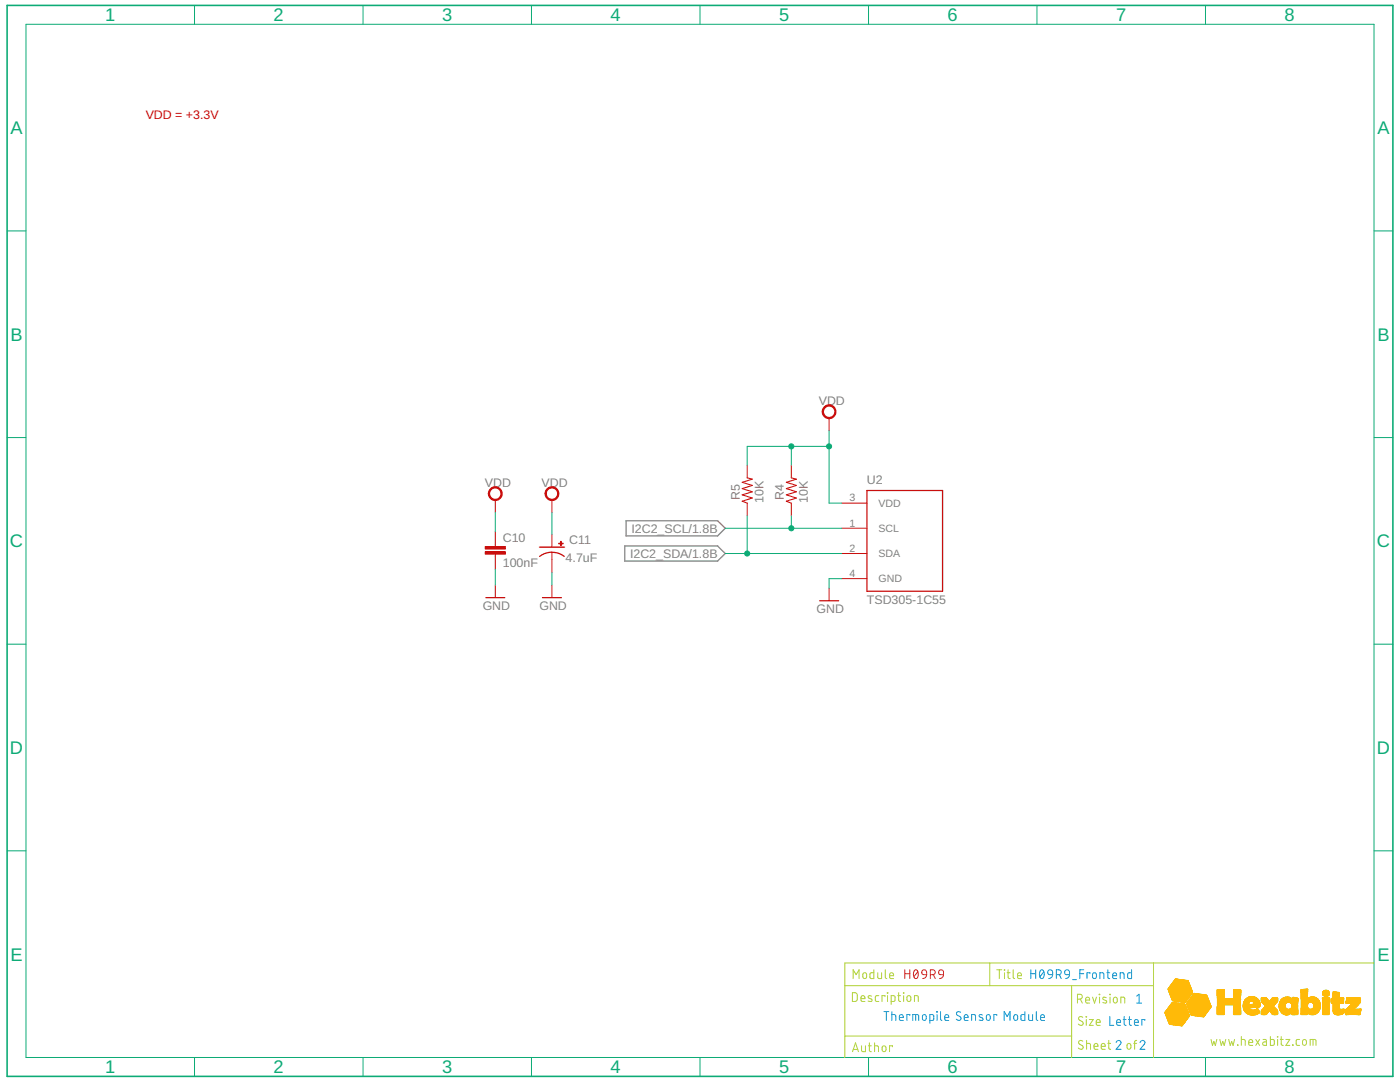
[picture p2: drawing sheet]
<svg xmlns="http://www.w3.org/2000/svg" width="279mm" height="216mm" viewBox="0 0 279 216" stroke-linecap="round" stroke-linejoin="round" font-family="sans-serif">
<defs><g id="words">
<g font-size="3.6" fill="#0dab76">
<text x="21" y="4.3">1</text>
<text x="54.6" y="4.3">2</text>
<text x="88.2" y="4.3">3</text>
<text x="121.9" y="4.3">4</text>
<text x="155.5" y="4.3">5</text>
<text x="189.1" y="4.3">6</text>
<text x="222.8" y="4.3">7</text>
<text x="256.4" y="4.3">8</text>
<text x="2.1" y="26.8">A</text>
<text x="274.9" y="26.8">A</text>
<text x="2.1" y="68">B</text>
<text x="274.9" y="68">B</text>
<text x="2" y="109.2">C</text>
<text x="274.8" y="109.2">C</text>
<text x="2" y="150.5">D</text>
<text x="274.8" y="150.5">D</text>
<text x="2.1" y="191.7">E</text>
<text x="274.9" y="191.7">E</text>
<text x="21" y="214.2">1</text>
<text x="54.6" y="214.2">2</text>
<text x="88.2" y="214.2">3</text>
<text x="121.9" y="214.2">4</text>
<text x="155.5" y="214.2">5</text>
<text x="189.1" y="214.2">6</text>
<text x="222.8" y="214.2">7</text>
<text x="256.4" y="214.2">8</text>
</g>
<text font-size="2.5" fill="#c90d0c" x="29.1" y="23.7">VDD = +3.3V</text>
<g font-size="2.5" fill="#808080">
<text x="163.4" y="80.8">VDD</text>
<text x="96.8" y="97.1">VDD</text>
<text x="108.1" y="97.1">VDD</text>
<text x="147.6" y="99.8" transform="rotate(-90 147.6 99.8)">R5</text>
<text x="152.4" y="100.4" transform="rotate(-90 152.4 100.4)">10K</text>
<text x="156.4" y="99.8" transform="rotate(-90 156.4 99.8)">R4</text>
<text x="161.2" y="100.4" transform="rotate(-90 161.2 100.4)">10K</text>
<text x="173" y="96.6">U2</text>
<text x="126" y="106.3">I2C2_SCL/1.8B</text>
<text x="100.4" y="113.2">100nF</text>
<text x="100.4" y="108.2">C10</text>
<text x="112.9" y="112.1">4.7uF</text>
<text x="113.6" y="108.6">C11</text>
<text x="125.7" y="111.3">I2C2_SDA/1.8B</text>
<text x="96.3" y="121.8">GND</text>
<text x="107.6" y="121.8">GND</text>
<text x="163" y="122.4">GND</text>
<text x="173" y="120.5">TSD305-1C55</text>
</g>
<g font-size="2.1" fill="#808080">
<text x="169.5" y="100">3</text>
<text x="175.3" y="101.1">VDD</text>
<text x="169.5" y="105.1">1</text>
<text x="175.3" y="106.2">SCL</text>
<text x="169.5" y="110.1">2</text>
<text x="175.3" y="111.2">SDA</text>
<text x="169.5" y="115.1">4</text>
<text x="175.3" y="116.2">GND</text>
</g>
</g></defs>
<path d="M124.7 108.9h18.5l1.5 1.5-1.5 1.6h-18.5zM124.9 103.9h18.3l1.5 1.5-1.5 1.5h-18.3z" fill="none" stroke="#808080" stroke-width=".25"/>
<path d="M173 97.9h15.1v20.1h-15.1zM97 119.3h3.7M107.7 109.2h5M108.3 119.3h3.7M110.2 110.2l-1.6 .3-.9 .5M110.2 110.2l1.5 .3 .9 .5M163.6 119.9h3.8" fill="none" stroke="#c90d0c" stroke-width=".25"/>
<g fill="none" stroke="#c90d0c" stroke-width=".2">
<path d="M98.8 99.8v2.5M110.2 99.8v2.5M149.1 92.8v2.6M157.9 92.8v2.6M165.5 83.4v2.5M98.8 106v3.1M98.8 110.6v3M98.8 116.7v2.6M110.2 106.7v2.5M110.2 110.2v4M110.2 116.7v2.6M149.1 100.4v2.5"/>
<path d="M157.9 100.4v2.5M165.5 117.3v2.6M168 100.4h5M168 105.4h5M168 110.4h5M168 115.5h5"/>
</g>
<g fill="#c90d0c" stroke="#c90d0c" stroke-width=".2">
<path d="M109.2 97.6a1.38 1.38 0 0 1 2.1 .2 1.38 1.38 0 0 1-.8 2 1.38 1.38 0 0 1-1.7-1.3h.2a1.13 1.13 0 0 1 1.6-1.1 1.13 1.13 0 0 1 .3 1.9 1.13 1.13 0 0 1-1.8-.5l-.1-.3h-.2z" fill-rule="evenodd"/>
<path d="M164.5 81.2a1.38 1.38 0 0 1 2.2 .3 1.38 1.38 0 0 1-.9 2 1.38 1.38 0 0 1-1.7-1.3h.2a1.14 1.14 0 0 1 1.6-1.1 1.14 1.14 0 0 1 .3 1.9 1.14 1.14 0 0 1-1.8-.6l-.1-.2h-.2z" fill-rule="evenodd"/>
<path d="M97.8 97.6a1.39 1.39 0 0 1 2.2 .2 1.39 1.39 0 0 1-.8 2.1 1.39 1.39 0 0 1-1.7-1.4h.2a1.14 1.14 0 0 1 1.6-1.1 1.14 1.14 0 0 1 .3 1.9 1.14 1.14 0 0 1-1.9-.5v-.3h-.2z" fill-rule="evenodd"/>
</g>
<g fill="#c90d0c" stroke="#c90d0c" stroke-width=".2">
<path d="M111.5 108.4h.9v.1h-.9z"/>
<path d="M111.9 108h.1v.9h-.1z"/>
<path d="M96.8 110.1h4.1v.5h-4.1z"/>
<path d="M96.8 109.1h4.1v.5h-4.1z"/>
</g>
<path d="M149.1 95.4l1 .2-2 .6 2 .7-2 .6 2 .6-2 .6 2 .7-2 .6 1 .4M157.9 95.4l1 .2-2 .6 2 .7-2 .6 2 .6-2 .6 2 .7-2 .6 1 .4" fill="none" stroke="#c90d0c" stroke-width=".21"/>
<path d="M1.4 1.1h276.6v213.7h-276.6z" fill="none" stroke="#0dab76" stroke-width=".32"/>
<g fill="none" stroke="#0dab76" stroke-width=".2">
<path d="M5.2 4.8h269v206.2h-269zM38.8 1.1v3.7M72.5 1.1v3.7M106.1 1.1v3.7M139.7 1.1v3.7M173.3 1.1v3.7M206.9 1.1v3.7M240.6 1.1v3.7M1.4 46.1h3.8M274.2 46.1h3.8M1.4 87.3h3.8M157.9 89.1v3.7"/>
<path d="M165.5 85.9v14.5h2.5M165.5 89.1h-16.4v3.7M274.2 87.3h3.8M98.8 102.3v3.7M98.8 113.6v3.1M110.2 102.3v4.4M110.2 114.2v2.5M144.7 105.4h23.3M144.7 110.4h23.3M149.1 102.9v7.5M157.9 102.9v2.5M168 115.5h-2.5v1.8"/>
<path d="M1.4 128.5h3.8M274.2 128.5h3.8M1.4 169.8h3.8M274.2 169.8h3.8M38.8 211v3.8M72.5 211v3.8M106.1 211v3.8M139.7 211v3.8M173.3 211v3.8M206.9 211v3.8M240.6 211v3.8"/>
</g>
<g fill="#0dab76" stroke="#0dab76" stroke-width=".2">
<circle cx="165.5" cy="89.1" r=".51"/>
<circle cx="157.9" cy="89.1" r=".51"/>
<circle cx="157.9" cy="105.4" r=".51"/>
<circle cx="149.1" cy="110.4" r=".51"/>
</g>
<g fill="#ffba08" stroke="#ffba08" stroke-width=".2">
<path d="M235.6 204.7h.3z"/>
<path d="M235.5 204.6l.4 .1z"/>
<path d="M235.3 204.6h.6z"/>
<path d="M235.1 204.6h.9z"/>
<path d="M234.9 204.6h1.1z"/>
<path d="M234.7 204.5l1.3 .1z"/>
<path d="M234.5 204.5h1.5z"/>
<path d="M234.3 204.5h1.8z"/>
<path d="M234.1 204.4l2 .1z"/>
<path d="M234 204.4l2.1 .1z"/>
<path d="M233.8 204.4h2.3z"/>
<path d="M233.6 204.4h2.5z"/>
<path d="M233.4 204.3l2.8 .1z"/>
<path d="M233.4 204.3h2.8z"/>
<path d="M233.3 204.3h2.9z"/>
<path d="M233.3 204.2l2.9 .1z"/>
<path d="M233.3 204.2h3z"/>
<path d="M233.3 204.1l3 .1z"/>
<path d="M233.3 204.1h3z"/>
<path d="M233.3 204l3.1 .1z"/>
<path d="M233.2 204h3.2z"/>
<path d="M233.3 204h3.1z"/>
<path d="M233.2 203.9l3.3 .1z"/>
<path d="M233.2 203.9h3.3z"/>
<path d="M233.2 203.8l3.3 .1z"/>
<path d="M233.2 203.8h3.4z"/>
<path d="M233.1 203.8h3.5z"/>
<path d="M233.1 203.7l3.5 .1z"/>
<path d="M233.1 203.7h3.5z"/>
<path d="M233.1 203.7h3.6z"/>
<path d="M233.1 203.6l3.6 .1z"/>
<path d="M233.1 203.6h3.6z"/>
<path d="M233.1 203.5l3.6 .1z"/>
<path d="M233.1 203.5h3.7z"/>
<path d="M233 203.5h3.8z"/>
<path d="M233 203.4l3.8 .1z"/>
<path d="M233 203.4h3.9z"/>
<path d="M233 203.3l3.9 .1z"/>
<path d="M233 203.3h3.9z"/>
<path d="M233 203.3h4z"/>
<path d="M233 203.2l4 .1z"/>
<path d="M232.9 203.2l4.1 .1z"/>
<path d="M232.9 203.2h4.1z"/>
<path d="M232.9 203.1l4.1 .1z"/>
<path d="M232.9 203.1l4.2 .1z"/>
<path d="M232.9 203.1h4.2z"/>
<path d="M232.9 203l4.2 .1z"/>
<path d="M232.9 203h4.3z"/>
<path d="M232.8 203h4.4z"/>
<path d="M232.8 202.9l4.4 .1z"/>
<path d="M232.9 202.9l4.3 .1z"/>
<path d="M232.8 202.9h4.5z"/>
<path d="M240.1 202.9h.2z"/>
<path d="M232.8 202.8l4.5 .1z"/>
<path d="M239.9 202.8l.4 .1z"/>
<path d="M239.8 202.8l.5 .1z"/>
<path d="M232.8 202.8h4.5z"/>
<path d="M239.5 202.8h.8z"/>
<path d="M239.4 202.8h.9z"/>
<path d="M232.8 202.7l4.5 .1z"/>
<path d="M239.2 202.7l1.1 .1z"/>
<path d="M232.7 202.7l4.7 .1z"/>
<path d="M239 202.7l1.4 .1z"/>
<path d="M232.7 202.7h4.7z"/>
<path d="M238.8 202.7h1.6z"/>
<path d="M238.6 202.7h1.8z"/>
<path d="M232.7 202.6l4.7 .1z"/>
<path d="M238.4 202.6l2 .1z"/>
<path d="M232.7 202.6h4.7z"/>
<path d="M238.2 202.6h2.2z"/>
<path d="M238 202.6h2.5z"/>
<path d="M237.8 202.6h2.7z"/>
<path d="M232.7 202.5l4.6 .1z"/>
<path d="M237.7 202.5l2.8 .1z"/>
<path d="M249.9 202.5l.2 .1z"/>
<path d="M232.7 202.5h4.6z"/>
<path d="M237.7 202.5h2.8z"/>
<path d="M249.6 202.5h.8z"/>
<path d="M256.7 202.5h.3z"/>
<path d="M232.6 202.5h4.7z"/>
<path d="M237.7 202.5h2.9z"/>
<path d="M249.5 202.5h1z"/>
<path d="M256.5 202.5h.6z"/>
<path d="M266.8 202.5h.5z"/>
<path d="M232.6 202.4l4.7 .1z"/>
<path d="M237.7 202.4l2.9 .1z"/>
<path d="M249.4 202.4l1.2 .1z"/>
<path d="M252.1 202.4l.3 .1z"/>
<path d="M254.3 202.4l.3 .1z"/>
<path d="M256.4 202.4l.8 .1z"/>
<path d="M257.9 202.4l.6 .1z"/>
<path d="M261.7 202.4l.4 .1z"/>
<path d="M266.7 202.4l.7 .1z"/>
<path d="M268.6 202.4l.2 .1z"/>
<path d="M271 202.4l.4 .1z"/>
<path d="M243 202.4l1.3 .1z"/>
<path d="M246.2 202.4l1.3 .1z"/>
<path d="M249.3 202.4l1.4 .1z"/>
<path d="M251.8 202.4l.8 .1z"/>
<path d="M254 202.4l.9 .1z"/>
<path d="M256.3 202.4l.9 .1z"/>
<path d="M257.9 202.4l1 .1z"/>
<path d="M259.7 202.4l1.1 .1z"/>
<path d="M261.5 202.4l.8 .1z"/>
<path d="M264.1 202.4l1.1 .1z"/>
<path d="M266.6 202.4l1 .1z"/>
<path d="M268.6 202.4l.5 .1z"/>
<path d="M270.8 202.4l.6 .1z"/>
<path d="M232.6 202.4h4.7z"/>
<path d="M237.7 202.4h2.9z"/>
<path d="M243 202.4h1.3z"/>
<path d="M246.2 202.4h1.4z"/>
<path d="M249.2 202.4h1.6z"/>
<path d="M251.8 202.4h.9z"/>
<path d="M254 202.4h.9z"/>
<path d="M256.3 202.4h1z"/>
<path d="M257.9 202.4h1.1z"/>
<path d="M259.7 202.4h1.2z"/>
<path d="M261.5 202.4h.8z"/>
<path d="M264 202.4h1.2z"/>
<path d="M266.5 202.4h1.2z"/>
<path d="M268.6 202.4h2.8z"/>
<path d="M237.6 202.4h3z"/>
<path d="M242.9 202.4h1.4z"/>
<path d="M251.7 202.4h1.1z"/>
<path d="M253.9 202.4h1.1z"/>
<path d="M256.2 202.4h1.1z"/>
<path d="M261.4 202.4h1z"/>
<path d="M266.4 202.4h1.4z"/>
<path d="M232.6 202.3l4.7 .1z"/>
<path d="M237.6 202.3l3 .1z"/>
<path d="M242.9 202.3l1.4 .1z"/>
<path d="M246.2 202.3l1.4 .1z"/>
<path d="M249.1 202.3l1.8 .1z"/>
<path d="M251.7 202.3l1.1 .1z"/>
<path d="M253.9 202.3l1.1 .1z"/>
<path d="M256.2 202.3l1.2 .1z"/>
<path d="M257.8 202.3l1.2 .1z"/>
<path d="M259.6 202.3l1.3 .1z"/>
<path d="M261.3 202.3l1.2 .1z"/>
<path d="M264 202.3l1.2 .1z"/>
<path d="M266.4 202.3l1.4 .1z"/>
<path d="M268.6 202.3l2.8 .1z"/>
<path d="M249 202.3l2 .1z"/>
<path d="M256.1 202.3l1.3 .1z"/>
<path d="M261.3 202.3l1.3 .1z"/>
<path d="M264 202.3l1.3 .1z"/>
<path d="M266.4 202.3l1.5 .1z"/>
<path d="M232.6 202.3h4.6z"/>
<path d="M237.6 202.3h3.1z"/>
<path d="M242.9 202.3h1.4z"/>
<path d="M246.2 202.3h1.4z"/>
<path d="M249 202.3h2z"/>
<path d="M251.7 202.3h1.1z"/>
<path d="M253.9 202.3h1.1z"/>
<path d="M256.1 202.3h1.4z"/>
<path d="M257.8 202.3h1.2z"/>
<path d="M259.6 202.3h1.3z"/>
<path d="M261.2 202.3h1.4z"/>
<path d="M264 202.3h1.3z"/>
<path d="M266.3 202.3h1.6z"/>
<path d="M268.6 202.3h2.8z"/>
<path d="M248.9 202.3h2.2z"/>
<path d="M253.8 202.3h1.2z"/>
<path d="M256 202.3h1.5z"/>
<path d="M259.7 202.3h1.2z"/>
<path d="M261.2 202.3h1.5z"/>
<path d="M266.3 202.3h1.7z"/>
<path d="M232.6 202.2l4.6 .1z"/>
<path d="M237.6 202.2l3.1 .1z"/>
<path d="M242.9 202.2l1.4 .1z"/>
<path d="M246.2 202.2l1.4 .1z"/>
<path d="M248.9 202.2l2.2 .1z"/>
<path d="M251.7 202.2l1.2 .1z"/>
<path d="M253.8 202.2l1.2 .1z"/>
<path d="M256 202.2l1.5 .1z"/>
<path d="M257.8 202.2l1.2 .1z"/>
<path d="M259.7 202.2l1.2 .1z"/>
<path d="M261.2 202.2l1.5 .1z"/>
<path d="M264 202.2l1.3 .1z"/>
<path d="M266.3 202.2l1.7 .1z"/>
<path d="M268.6 202.2l2.8 .1z"/>
<path d="M232.6 202.2h4.6z"/>
<path d="M237.6 202.2h3.1z"/>
<path d="M242.9 202.2h1.4z"/>
<path d="M246.2 202.2h1.4z"/>
<path d="M248.9 202.2h2.2z"/>
<path d="M251.7 202.2h1.2z"/>
<path d="M253.8 202.2h1.2z"/>
<path d="M256 202.2h1.5z"/>
<path d="M257.8 202.2h1.2z"/>
<path d="M259.7 202.2h1.2z"/>
<path d="M261.1 202.2h1.6z"/>
<path d="M264 202.2h1.3z"/>
<path d="M266.2 202.2h1.9z"/>
<path d="M268.6 202.2h2.8z"/>
<path d="M232.5 202.2h4.7z"/>
<path d="M237.6 202.2h3.2z"/>
<path d="M248.8 202.2h2.4z"/>
<path d="M255.9 202.2h1.7z"/>
<path d="M261.1 202.2h1.7z"/>
<path d="M264 202.2h1.2z"/>
<path d="M261 202.2h1.8z"/>
<path d="M266.2 202.2h2z"/>
<path d="M232.5 202.1l4.7 .1z"/>
<path d="M237.6 202.1l3.2 .1z"/>
<path d="M242.9 202.1l1.4 .1z"/>
<path d="M246.2 202.1l1.4 .1z"/>
<path d="M248.8 202.1l2.4 .1z"/>
<path d="M251.7 202.1l1.2 .1z"/>
<path d="M253.8 202.1l1.2 .1z"/>
<path d="M255.9 202.1l1.7 .1z"/>
<path d="M257.8 202.1l1.2 .1z"/>
<path d="M259.7 202.1l1.3 .1z"/>
<path d="M261 202.1l1.8 .1z"/>
<path d="M264 202.1l1.2 .1z"/>
<path d="M266.2 202.1l2 .1z"/>
<path d="M268.6 202.1l2.9 .1z"/>
<path d="M248.7 202.1l2.6 .1z"/>
<path d="M253.7 202.1l1.3 .1z"/>
<path d="M255.8 202.1l1.9 .1z"/>
<path d="M259.7 202.1l3.1 .1z"/>
<path d="M266.1 202.1l2.1 .1z"/>
<path d="M232.5 202.1h4.7z"/>
<path d="M237.5 202.1h3.3z"/>
<path d="M242.9 202.1h1.4z"/>
<path d="M246.2 202.1h1.4z"/>
<path d="M248.7 202.1h2.6z"/>
<path d="M251.7 202.1h1.3z"/>
<path d="M253.7 202.1h1.3z"/>
<path d="M255.8 202.1h1.9z"/>
<path d="M257.8 202.1h1.2z"/>
<path d="M259.7 202.1h3.2z"/>
<path d="M264 202.1h1.2z"/>
<path d="M266.1 202.1h2.1z"/>
<path d="M268.6 202.1h2.9z"/>
<path d="M232.5 202l4.6 .1z"/>
<path d="M237.5 202l3.4 .1z"/>
<path d="M242.9 202l1.4 .1z"/>
<path d="M246.2 202l1.4 .1z"/>
<path d="M248.6 202l2.8 .1z"/>
<path d="M251.7 202l1.3 .1z"/>
<path d="M253.7 202l1.3 .1z"/>
<path d="M255.8 202l3.2 .1z"/>
<path d="M259.7 202l3.3 .1z"/>
<path d="M264 202l1.2 .1z"/>
<path d="M266.1 202l2.1 .1z"/>
<path d="M268.6 202l2.9 .1z"/>
<path d="M248.6 202l2.7 .1z"/>
<path d="M232.5 202h4.6z"/>
<path d="M237.5 202h3.4z"/>
<path d="M242.9 202h1.4z"/>
<path d="M246.2 202h1.4z"/>
<path d="M248.6 202h2.8z"/>
<path d="M251.7 202h1.3z"/>
<path d="M253.7 202h1.3z"/>
<path d="M255.8 202h3.2z"/>
<path d="M259.7 202h3.3z"/>
<path d="M264 202h1.2z"/>
<path d="M266.1 202h2.1z"/>
<path d="M268.6 202h2.9z"/>
<path d="M251.7 202h1.4z"/>
<path d="M253.6 202h1.4z"/>
<path d="M255.7 202h3.3z"/>
<path d="M232.5 201.9l4.6 .1z"/>
<path d="M237.5 201.9l3.4 .1z"/>
<path d="M242.9 201.9l1.4 .1z"/>
<path d="M246.2 201.9l1.4 .1z"/>
<path d="M248.5 201.9l2.9 .1z"/>
<path d="M251.7 201.9l1.4 .1z"/>
<path d="M253.6 201.9l1.4 .1z"/>
<path d="M255.7 201.9l3.3 .1z"/>
<path d="M259.7 201.9l3.4 .1z"/>
<path d="M264 201.9l1.2 .1z"/>
<path d="M266.1 201.9l2.1 .1z"/>
<path d="M268.6 201.9l2.9 .1z"/>
<path d="M232.6 201.9l4.5 .1z"/>
<path d="M237.4 201.9l3.6 .1z"/>
<path d="M232.6 201.9h4.5z"/>
<path d="M237.5 201.9h3.5z"/>
<path d="M242.9 201.9h1.4z"/>
<path d="M246.2 201.9h1.4z"/>
<path d="M248.5 201.9h2.8z"/>
<path d="M251.7 201.9h1.4z"/>
<path d="M253.6 201.9h1.4z"/>
<path d="M255.6 201.9h3.4z"/>
<path d="M259.7 201.9h3.4z"/>
<path d="M264 201.9h1.2z"/>
<path d="M266.1 201.9h2.1z"/>
<path d="M268.6 201.9h2.9z"/>
<path d="M237.4 201.9h3.6z"/>
<path d="M251.7 201.9h1.5z"/>
<path d="M232.6 201.8l4.5 .1z"/>
<path d="M237.4 201.8l3.6 .1z"/>
<path d="M242.9 201.8l1.4 .1z"/>
<path d="M246.2 201.8l1.4 .1z"/>
<path d="M248.5 201.8l2.8 .1z"/>
<path d="M251.7 201.8l1.5 .1z"/>
<path d="M253.5 201.8l1.5 .1z"/>
<path d="M255.6 201.8l3.4 .1z"/>
<path d="M259.7 201.8l3.4 .1z"/>
<path d="M264 201.8l1.2 .1z"/>
<path d="M266.1 201.8l2.1 .1z"/>
<path d="M268.6 201.8l2.9 .1z"/>
<path d="M232.6 201.8h4.5z"/>
<path d="M237.4 201.8h3.6z"/>
<path d="M242.9 201.8h1.4z"/>
<path d="M246.2 201.8h1.4z"/>
<path d="M248.5 201.8h2.8z"/>
<path d="M251.7 201.8h1.5z"/>
<path d="M253.5 201.8h1.5z"/>
<path d="M255.6 201.8h3.4z"/>
<path d="M259.7 201.8h3.5z"/>
<path d="M264 201.8h1.2z"/>
<path d="M266 201.8h2.2z"/>
<path d="M268.6 201.8h2.9z"/>
<path d="M237.4 201.8h3.7z"/>
<path d="M248.4 201.8h2.9z"/>
<path d="M232.7 201.8h4.3z"/>
<path d="M232.7 201.7l4.3 .1z"/>
<path d="M237.4 201.7l3.7 .1z"/>
<path d="M242.9 201.7l1.4 .1z"/>
<path d="M246.2 201.7l1.4 .1z"/>
<path d="M248.4 201.7l2.9 .1z"/>
<path d="M251.7 201.7l1.5 .1z"/>
<path d="M253.4 201.7l1.6 .1z"/>
<path d="M255.5 201.7l3.5 .1z"/>
<path d="M259.7 201.7l3.5 .1z"/>
<path d="M264 201.7l1.2 .1z"/>
<path d="M266 201.7l2.2 .1z"/>
<path d="M268.6 201.7l3 .1z"/>
<path d="M251.7 201.7l1.6 .1z"/>
<path d="M232.7 201.7h4.3z"/>
<path d="M237.4 201.7h3.7z"/>
<path d="M242.9 201.7h1.4z"/>
<path d="M246.2 201.7h1.4z"/>
<path d="M248.4 201.7h2.8z"/>
<path d="M251.7 201.7h1.6z"/>
<path d="M253.4 201.7h1.6z"/>
<path d="M255.5 201.7h3.5z"/>
<path d="M259.7 201.7h3.5z"/>
<path d="M264 201.7h1.2z"/>
<path d="M266 201.7h2.2z"/>
<path d="M268.6 201.7h3z"/>
<path d="M248.3 201.7h2.9z"/>
<path d="M232.7 201.6l4.3 .1z"/>
<path d="M237.4 201.6l3.8 .1z"/>
<path d="M242.9 201.6l1.4 .1z"/>
<path d="M246.2 201.6l1.4 .1z"/>
<path d="M248.3 201.6l2.9 .1z"/>
<path d="M251.8 201.6l1.5 .1z"/>
<path d="M253.4 201.6l1.6 .1z"/>
<path d="M255.5 201.6l3.5 .1z"/>
<path d="M259.7 201.6l3.5 .1z"/>
<path d="M264 201.6l1.2 .1z"/>
<path d="M266 201.6l2.2 .1z"/>
<path d="M268.5 201.6l3.1 .1z"/>
<path d="M232.8 201.6l4.2 .1z"/>
<path d="M253.4 201.6l1.5 .1z"/>
<path d="M232.8 201.6h4.2z"/>
<path d="M237.3 201.6h3.9z"/>
<path d="M242.9 201.6h1.4z"/>
<path d="M246.2 201.6h1.4z"/>
<path d="M248.3 201.6h2.9z"/>
<path d="M251.8 201.6h3.1z"/>
<path d="M255.5 201.6h3.5z"/>
<path d="M259.7 201.6h3.6z"/>
<path d="M264 201.6h1.2z"/>
<path d="M266 201.6h2.2z"/>
<path d="M268.5 201.6h3.1z"/>
<path d="M232.8 201.5l4.2 .1z"/>
<path d="M237.3 201.5l3.9 .1z"/>
<path d="M242.9 201.5l1.4 .1z"/>
<path d="M246.2 201.5l1.4 .1z"/>
<path d="M248.3 201.5l1.7 .1z"/>
<path d="M250.1 201.5l1.1 .1z"/>
<path d="M251.8 201.5l3.1 .1z"/>
<path d="M255.4 201.5l3.6 .1z"/>
<path d="M259.7 201.5l3.6 .1z"/>
<path d="M264 201.5l1.2 .1z"/>
<path d="M266 201.5l2.2 .1z"/>
<path d="M268.5 201.5l3.1 .1z"/>
<path d="M232.9 201.5l4.1 .1z"/>
<path d="M248.3 201.5l1.5 .1z"/>
<path d="M250.3 201.5l.9 .1z"/>
<path d="M251.8 201.5l3 .1z"/>
<path d="M232.8 201.5h4.1z"/>
<path d="M237.3 201.5h4z"/>
<path d="M242.9 201.5h1.4z"/>
<path d="M246.2 201.5h1.4z"/>
<path d="M248.3 201.5h1.4z"/>
<path d="M250.4 201.5h.7z"/>
<path d="M251.8 201.5h3z"/>
<path d="M255.4 201.5h3.6z"/>
<path d="M259.7 201.5h3.6z"/>
<path d="M264 201.5h1.2z"/>
<path d="M266 201.5h2.2z"/>
<path d="M268.5 201.5h3.1z"/>
<path d="M232.9 201.5h4z"/>
<path d="M248.2 201.5h1.4z"/>
<path d="M250.5 201.5h.6z"/>
<path d="M251.9 201.5h2.9z"/>
<path d="M248.3 201.5h1.3z"/>
<path d="M250.6 201.5h.5z"/>
<path d="M266.1 201.5h2.2z"/>
<path d="M268.6 201.5h3z"/>
<path d="M232.9 201.4l4 .1z"/>
<path d="M237.3 201.4l4 .1z"/>
<path d="M242.9 201.4l1.4 .1z"/>
<path d="M246.2 201.4l1.4 .1z"/>
<path d="M248.3 201.4l1.2 .1z"/>
<path d="M250.6 201.4l.5 .1z"/>
<path d="M251.9 201.4l2.9 .1z"/>
<path d="M255.4 201.4l3.6 .1z"/>
<path d="M259.7 201.4l3.7 .1z"/>
<path d="M264 201.4l1.2 .1z"/>
<path d="M266.1 201.4l2.2 .1z"/>
<path d="M268.6 201.4l3 .1z"/>
<path d="M232.9 201.4h4z"/>
<path d="M237.3 201.4h4z"/>
<path d="M242.9 201.4h1.4z"/>
<path d="M246.2 201.4h1.4z"/>
<path d="M248.2 201.4h1.3z"/>
<path d="M250.7 201.4h.4z"/>
<path d="M251.9 201.4h2.9z"/>
<path d="M255.4 201.4h3.6z"/>
<path d="M259.7 201.4h3.7z"/>
<path d="M264 201.4h1.2z"/>
<path d="M266.1 201.4h2.2z"/>
<path d="M268.6 201.4h3z"/>
<path d="M248.2 201.4h1.2z"/>
<path d="M252 201.4h2.7z"/>
<path d="M255.4 201.4h1.7z"/>
<path d="M257.2 201.4h1.8z"/>
<path d="M266.1 201.4h1.4z"/>
<path d="M267.9 201.4h.4z"/>
<path d="M268.6 201.4h1.6z"/>
<path d="M270.7 201.4h.9z"/>
<path d="M233 201.4h3.9z"/>
<path d="M237.3 201.4h4.1z"/>
<path d="M255.4 201.4h1.5z"/>
<path d="M257.3 201.4h1.7z"/>
<path d="M259.7 201.4h1.7z"/>
<path d="M261.7 201.4h1.7z"/>
<path d="M266 201.4h1.4z"/>
<path d="M268 201.4h.2z"/>
<path d="M268.7 201.4h1.4z"/>
<path d="M271.2 201.4h.5z"/>
<path d="M233 201.3l3.9 .1z"/>
<path d="M237.2 201.3l4.2 .1z"/>
<path d="M242.9 201.3l1.4 .1z"/>
<path d="M246.2 201.3l1.4 .1z"/>
<path d="M248.2 201.3l1.2 .1z"/>
<path d="M250.8 201.3l.2 .1z"/>
<path d="M252 201.3l2.7 .1z"/>
<path d="M255.4 201.3l1.5 .1z"/>
<path d="M257.4 201.3l1.6 .1z"/>
<path d="M259.7 201.3l1.6 .1z"/>
<path d="M261.9 201.3l1.5 .1z"/>
<path d="M264 201.3l1.2 .1z"/>
<path d="M266 201.3l1.4 .1z"/>
<path d="M268.7 201.3l1.5 .1z"/>
<path d="M271.5 201.3l.2 .1z"/>
<path d="M255.4 201.3l1.4 .1z"/>
<path d="M257.5 201.3l1.5 .1z"/>
<path d="M268.8 201.3l1.4 .1z"/>
<path d="M233 201.3h3.9z"/>
<path d="M237.2 201.3h4.2z"/>
<path d="M242.9 201.3h1.4z"/>
<path d="M246.2 201.3h1.4z"/>
<path d="M248.2 201.3h1.1z"/>
<path d="M250.8 201.3h.2z"/>
<path d="M252.1 201.3h2.5z"/>
<path d="M255.3 201.3h1.5z"/>
<path d="M257.5 201.3h1.5z"/>
<path d="M259.7 201.3h1.5z"/>
<path d="M261.9 201.3h1.5z"/>
<path d="M264 201.3h1.2z"/>
<path d="M266 201.3h1.4z"/>
<path d="M268.8 201.3h1.4z"/>
<path d="M233 201.3h3.8z"/>
<path d="M255.4 201.3h1.4z"/>
<path d="M257.6 201.3h1.4z"/>
<path d="M262 201.3h1.4z"/>
<path d="M266.1 201.3h1.2z"/>
<path d="M268.8 201.3h1.5z"/>
<path d="M233.1 201.2l3.7 .1z"/>
<path d="M237.2 201.2l4.2 .1z"/>
<path d="M242.9 201.2l1.4 .1z"/>
<path d="M246.2 201.2l1.4 .1z"/>
<path d="M248.2 201.2l1.1 .1z"/>
<path d="M252.1 201.2l2.5 .1z"/>
<path d="M255.3 201.2l1.4 .1z"/>
<path d="M257.6 201.2l1.4 .1z"/>
<path d="M259.7 201.2l1.4 .1z"/>
<path d="M262 201.2l1.4 .1z"/>
<path d="M264 201.2l1.2 .1z"/>
<path d="M266 201.2l1.3 .1z"/>
<path d="M268.8 201.2l1.5 .1z"/>
<path d="M237.2 201.2l4.3 .1z"/>
<path d="M233.1 201.2h3.7z"/>
<path d="M237.2 201.2h4.3z"/>
<path d="M242.9 201.2h1.4z"/>
<path d="M246.2 201.2h1.4z"/>
<path d="M248.2 201.2h1.1z"/>
<path d="M252.2 201.2h2.3z"/>
<path d="M255.3 201.2h1.3z"/>
<path d="M257.6 201.2h1.4z"/>
<path d="M259.7 201.2h1.4z"/>
<path d="M262 201.2h1.4z"/>
<path d="M264 201.2h1.2z"/>
<path d="M266.1 201.2h1.2z"/>
<path d="M268.9 201.2h1.4z"/>
<path d="M233.1 201.1l3.7 .1z"/>
<path d="M237.2 201.1l4.3 .1z"/>
<path d="M242.9 201.1l1.4 .1z"/>
<path d="M246.2 201.1l1.4 .1z"/>
<path d="M248.1 201.1l1.2 .1z"/>
<path d="M252.2 201.1l2.3 .1z"/>
<path d="M255.3 201.1l1.3 .1z"/>
<path d="M257.7 201.1l1.3 .1z"/>
<path d="M259.7 201.1l1.4 .1z"/>
<path d="M262.1 201.1l1.3 .1z"/>
<path d="M264 201.1l1.2 .1z"/>
<path d="M266.1 201.1l1.2 .1z"/>
<path d="M268.9 201.1l1.5 .1z"/>
<path d="M233.2 201.1l3.6 .1z"/>
<path d="M259.7 201.1l1.3 .1z"/>
<path d="M233.2 201.1h3.6z"/>
<path d="M237.2 201.1h4.4z"/>
<path d="M242.9 201.1h1.4z"/>
<path d="M246.2 201.1h1.4z"/>
<path d="M248.1 201.1h1.2z"/>
<path d="M252.2 201.1h2.3z"/>
<path d="M255.3 201.1h1.3z"/>
<path d="M257.7 201.1h1.3z"/>
<path d="M259.7 201.1h1.3z"/>
<path d="M262.1 201.1h1.3z"/>
<path d="M264 201.1h1.2z"/>
<path d="M266.1 201.1h1.2z"/>
<path d="M269 201.1h1.4z"/>
<path d="M237.1 201.1h4.5z"/>
<path d="M248.1 201.1h1.3z"/>
<path d="M252.3 201.1h2.2z"/>
<path d="M233.2 201.1h3.5z"/>
<path d="M248.1 201.1h1.6z"/>
<path d="M252.3 201.1h2.1z"/>
<path d="M262.1 201.1h1.4z"/>
<path d="M269 201.1h1.5z"/>
<path d="M233.2 201l3.6 .1z"/>
<path d="M237.1 201l4.5 .1z"/>
<path d="M242.9 201l1.4 .1z"/>
<path d="M246.2 201l1.4 .1z"/>
<path d="M248.1 201l1.9 .1z"/>
<path d="M252.3 201l2.1 .1z"/>
<path d="M255.3 201l1.3 .1z"/>
<path d="M257.7 201l1.3 .1z"/>
<path d="M259.7 201l1.3 .1z"/>
<path d="M262.1 201l1.4 .1z"/>
<path d="M264 201l1.2 .1z"/>
<path d="M266.1 201l1.2 .1z"/>
<path d="M269 201l1.5 .1z"/>
<path d="M233.2 201h3.5z"/>
<path d="M237.1 201h4.5z"/>
<path d="M242.9 201h1.4z"/>
<path d="M246.2 201h1.4z"/>
<path d="M248.1 201h2.2z"/>
<path d="M252.3 201h2.1z"/>
<path d="M255.3 201h1.2z"/>
<path d="M257.8 201h1.2z"/>
<path d="M259.7 201h1.3z"/>
<path d="M262.1 201h1.4z"/>
<path d="M264 201h1.2z"/>
<path d="M266.1 201h1.2z"/>
<path d="M269.1 201h1.4z"/>
<path d="M248.1 201h2.4z"/>
<path d="M262.2 201h1.3z"/>
<path d="M233.3 201h3.4z"/>
<path d="M237.1 201h4.6z"/>
<path d="M248.1 201h2.7z"/>
<path d="M252.4 201h1.9z"/>
<path d="M259.7 201h1.2z"/>
<path d="M269.1 201h1.5z"/>
<path d="M233.3 200.9l3.4 .1z"/>
<path d="M237.1 200.9l4.6 .1z"/>
<path d="M242.9 200.9l1.4 .1z"/>
<path d="M246.2 200.9l1.4 .1z"/>
<path d="M248.1 200.9l2.9 .1z"/>
<path d="M252.4 200.9l1.9 .1z"/>
<path d="M255.3 200.9l1.2 .1z"/>
<path d="M257.8 200.9l1.2 .1z"/>
<path d="M259.7 200.9l1.2 .1z"/>
<path d="M262.2 200.9l1.3 .1z"/>
<path d="M264 200.9l1.2 .1z"/>
<path d="M266.1 200.9l1.2 .1z"/>
<path d="M269.2 200.9l1.4 .1z"/>
<path d="M248.1 200.9l3.1 .1z"/>
<path d="M233.3 200.9h3.4z"/>
<path d="M237.1 200.9h4.6z"/>
<path d="M242.9 200.9h1.4z"/>
<path d="M246.2 200.9h1.4z"/>
<path d="M248.1 200.9h3.2z"/>
<path d="M252.4 200.9h1.9z"/>
<path d="M255.3 200.9h1.2z"/>
<path d="M257.8 200.9h1.2z"/>
<path d="M259.7 200.9h1.2z"/>
<path d="M262.2 200.9h1.3z"/>
<path d="M264 200.9h1.2z"/>
<path d="M266.1 200.9h1.2z"/>
<path d="M269.2 200.9h1.5z"/>
<path d="M248.1 200.9h3.3z"/>
<path d="M252.5 200.9h1.7z"/>
<path d="M233.3 200.8l3.4 .1z"/>
<path d="M237 200.8l4.7 .1z"/>
<path d="M242.9 200.8l1.4 .1z"/>
<path d="M246.2 200.8l1.4 .1z"/>
<path d="M248.1 200.8l3.3 .1z"/>
<path d="M252.5 200.8l1.7 .1z"/>
<path d="M255.3 200.8l1.2 .1z"/>
<path d="M257.8 200.8l1.2 .1z"/>
<path d="M259.7 200.8l1.2 .1z"/>
<path d="M262.2 200.8l1.3 .1z"/>
<path d="M264 200.8l1.2 .1z"/>
<path d="M266.1 200.8l1.2 .1z"/>
<path d="M269.3 200.8l1.4 .1z"/>
<path d="M233.4 200.8l3.3 .1z"/>
<path d="M255.2 200.8l1.3 .1z"/>
<path d="M233.4 200.8h3.3z"/>
<path d="M237 200.8h4.7z"/>
<path d="M242.9 200.8h1.4z"/>
<path d="M246.2 200.8h1.4z"/>
<path d="M248.1 200.8h3.3z"/>
<path d="M252.5 200.8h1.6z"/>
<path d="M255.2 200.8h1.3z"/>
<path d="M257.8 200.8h1.2z"/>
<path d="M259.7 200.8h1.2z"/>
<path d="M262.2 200.8h1.3z"/>
<path d="M264 200.8h1.2z"/>
<path d="M266.1 200.8h1.2z"/>
<path d="M269.3 200.8h1.5z"/>
<path d="M233.4 200.7l3.2 .1z"/>
<path d="M237 200.7l4.7 .1z"/>
<path d="M243 200.7l1.3 .1z"/>
<path d="M246.2 200.7l1.4 .1z"/>
<path d="M248.1 200.7l3.3 .1z"/>
<path d="M252.6 200.7l1.5 .1z"/>
<path d="M255.2 200.7l1.3 .1z"/>
<path d="M257.8 200.7l1.2 .1z"/>
<path d="M259.7 200.7l1.2 .1z"/>
<path d="M262.2 200.7l1.3 .1z"/>
<path d="M264 200.7l1.2 .1z"/>
<path d="M266.1 200.7l1.2 .1z"/>
<path d="M269.3 200.7l1.5 .1z"/>
<path d="M255.3 200.7l1.2 .1z"/>
<path d="M269.4 200.7l1.4 .1z"/>
<path d="M233.4 200.7h3.2z"/>
<path d="M237 200.7h4.7z"/>
<path d="M243 200.7h1.3z"/>
<path d="M246.2 200.7h1.4z"/>
<path d="M248.1 200.7h3.3z"/>
<path d="M252.6 200.7h1.5z"/>
<path d="M255.3 200.7h1.2z"/>
<path d="M257.8 200.7h1.2z"/>
<path d="M259.7 200.7h1.2z"/>
<path d="M262.2 200.7h1.3z"/>
<path d="M264 200.7h1.2z"/>
<path d="M266.1 200.7h1.2z"/>
<path d="M269.4 200.7h1.4z"/>
<path d="M233.5 200.7h3.1z"/>
<path d="M248.1 200.7h3.4z"/>
<path d="M237 200.7h4.6z"/>
<path d="M252.5 200.7h1.7z"/>
<path d="M255.3 200.7h1.1z"/>
<path d="M269.5 200.7h1.4z"/>
<path d="M233.5 200.6l3.1 .1z"/>
<path d="M237 200.6l4.6 .1z"/>
<path d="M243 200.6l1.3 .1z"/>
<path d="M246.2 200.6l1.4 .1z"/>
<path d="M248.1 200.6l3.4 .1z"/>
<path d="M252.5 200.6l1.7 .1z"/>
<path d="M255.3 200.6l1.1 .1z"/>
<path d="M257.8 200.6l1.2 .1z"/>
<path d="M259.7 200.6l1.2 .1z"/>
<path d="M262.2 200.6l1.3 .1z"/>
<path d="M264 200.6l1.2 .1z"/>
<path d="M266.1 200.6l1.2 .1z"/>
<path d="M269.5 200.6l1.4 .1z"/>
<path d="M233.5 200.6h3.1z"/>
<path d="M237 200.6h4.6z"/>
<path d="M243 200.6h1.3z"/>
<path d="M246.2 200.6h1.4z"/>
<path d="M248.1 200.6h3.4z"/>
<path d="M252.5 200.6h1.7z"/>
<path d="M255.3 200.6h1.2z"/>
<path d="M257.8 200.6h1.2z"/>
<path d="M259.7 200.6h1.2z"/>
<path d="M262.2 200.6h1.3z"/>
<path d="M264 200.6h1.2z"/>
<path d="M266.1 200.6h1.2z"/>
<path d="M269.5 200.6h1.4z"/>
<path d="M236.9 200.6h4.7z"/>
<path d="M252.5 200.6h1.8z"/>
<path d="M269.5 200.6h1.5z"/>
<path d="M233.6 200.6h3z"/>
<path d="M233.6 200.5l3 .1z"/>
<path d="M236.9 200.5l4.7 .1z"/>
<path d="M243 200.5l1.3 .1z"/>
<path d="M246.2 200.5l1.4 .1z"/>
<path d="M248.1 200.5l3.4 .1z"/>
<path d="M252.4 200.5l1.9 .1z"/>
<path d="M255.3 200.5l1.2 .1z"/>
<path d="M257.8 200.5l1.2 .1z"/>
<path d="M259.7 200.5l1.2 .1z"/>
<path d="M262.2 200.5l1.3 .1z"/>
<path d="M264 200.5l1.2 .1z"/>
<path d="M266.1 200.5l1.2 .1z"/>
<path d="M269.6 200.5l1.4 .1z"/>
<path d="M233.6 200.5l2.9 .1z"/>
<path d="M243 200.5l1.4 .1z"/>
<path d="M233.6 200.5h2.9z"/>
<path d="M236.9 200.5h4.7z"/>
<path d="M243 200.5h1.4z"/>
<path d="M246.1 200.5h1.5z"/>
<path d="M248.1 200.5h3.4z"/>
<path d="M252.4 200.5h2z"/>
<path d="M255.3 200.5h1.2z"/>
<path d="M257.8 200.5h1.2z"/>
<path d="M259.7 200.5h1.2z"/>
<path d="M262.2 200.5h1.3z"/>
<path d="M264 200.5h1.2z"/>
<path d="M266.1 200.5h1.2z"/>
<path d="M269.6 200.5h1.4z"/>
<path d="M233.7 200.4l2.8 .1z"/>
<path d="M236.9 200.4l4.7 .1z"/>
<path d="M243 200.4l4.5 .1z"/>
<path d="M248.1 200.4l3.4 .1z"/>
<path d="M252.3 200.4l2.1 .1z"/>
<path d="M255.3 200.4l1.2 .1z"/>
<path d="M257.8 200.4l1.2 .1z"/>
<path d="M259.7 200.4l1.2 .1z"/>
<path d="M262.2 200.4l1.3 .1z"/>
<path d="M264 200.4l1.2 .1z"/>
<path d="M266.1 200.4l1.2 .1z"/>
<path d="M269.6 200.4l1.4 .1z"/>
<path d="M233.6 200.4l2.9 .1z"/>
<path d="M248.1 200.4l1.2 .1z"/>
<path d="M249.6 200.4l1.9 .1z"/>
<path d="M269.7 200.4l1.4 .1z"/>
<path d="M233.7 200.4h2.8z"/>
<path d="M236.9 200.4h4.6z"/>
<path d="M243 200.4h4.5z"/>
<path d="M248.1 200.4h1.1z"/>
<path d="M249.8 200.4h1.7z"/>
<path d="M252.3 200.4h2.1z"/>
<path d="M255.3 200.4h1.2z"/>
<path d="M257.8 200.4h1.2z"/>
<path d="M259.7 200.4h1.2z"/>
<path d="M262.2 200.4h1.3z"/>
<path d="M264 200.4h1.2z"/>
<path d="M266.1 200.4h1.2z"/>
<path d="M269.7 200.4h1.4z"/>
<path d="M250 200.4h1.5z"/>
<path d="M252.3 200.4h2.2z"/>
<path d="M233.7 200.3l2.8 .1z"/>
<path d="M236.9 200.3l4.6 .1z"/>
<path d="M243 200.3l4.5 .1z"/>
<path d="M248.2 200.3l1 .1z"/>
<path d="M250.2 200.3l1.3 .1z"/>
<path d="M252.2 200.3l2.3 .1z"/>
<path d="M255.3 200.3l1.2 .1z"/>
<path d="M257.8 200.3l1.2 .1z"/>
<path d="M259.7 200.3l1.3 .1z"/>
<path d="M262.2 200.3l1.3 .1z"/>
<path d="M264 200.3l1.2 .1z"/>
<path d="M266.1 200.3l1.2 .1z"/>
<path d="M269.7 200.3l1.4 .1z"/>
<path d="M233.7 200.3l2.7 .1z"/>
<path d="M250.3 200.3l1.2 .1z"/>
<path d="M257.7 200.3l1.3 .1z"/>
<path d="M262.1 200.3l1.4 .1z"/>
<path d="M269.8 200.3l1.4 .1z"/>
<path d="M233.7 200.3h2.5z"/>
<path d="M236.9 200.3h4.6z"/>
<path d="M243 200.3h4.5z"/>
<path d="M248.2 200.3h1z"/>
<path d="M250.3 200.3h1.2z"/>
<path d="M252.2 200.3h2.3z"/>
<path d="M255.3 200.3h1.2z"/>
<path d="M257.7 200.3h1.3z"/>
<path d="M259.7 200.3h1.3z"/>
<path d="M262.1 200.3h1.4z"/>
<path d="M264 200.3h1.2z"/>
<path d="M266.1 200.3h1.2z"/>
<path d="M269.8 200.3h1.4z"/>
<path d="M233.8 200.3h2.2z"/>
<path d="M236.8 200.3h4.7z"/>
<path d="M248.1 200.3h1.1z"/>
<path d="M262.1 200.3h1.3z"/>
<path d="M233.8 200.3h2.1z"/>
<path d="M252.1 200.3h2.5z"/>
<path d="M255.3 200.3h1.3z"/>
<path d="M269.9 200.3h1.4z"/>
<path d="M233.8 200.2l1.8 .1z"/>
<path d="M236.8 200.2l4.7 .1z"/>
<path d="M243 200.2l4.5 .1z"/>
<path d="M248.1 200.2l1.1 .1z"/>
<path d="M250.3 200.2l1.2 .1z"/>
<path d="M252.1 200.2l2.5 .1z"/>
<path d="M255.3 200.2l1.3 .1z"/>
<path d="M257.7 200.2l1.3 .1z"/>
<path d="M259.7 200.2l1.3 .1z"/>
<path d="M262.1 200.2l1.3 .1z"/>
<path d="M264 200.2l1.2 .1z"/>
<path d="M266.1 200.2l1.2 .1z"/>
<path d="M269.9 200.2l1.4 .1z"/>
<path d="M233.8 200.2h1.7z"/>
<path d="M236.8 200.2h4.7z"/>
<path d="M243 200.2h4.5z"/>
<path d="M248.2 200.2h1z"/>
<path d="M250.3 200.2h1.1z"/>
<path d="M252.1 200.2h2.5z"/>
<path d="M255.4 200.2h1.2z"/>
<path d="M257.7 200.2h1.3z"/>
<path d="M259.7 200.2h1.3z"/>
<path d="M262.1 200.2h1.3z"/>
<path d="M264 200.2h1.2z"/>
<path d="M266 200.2h1.3z"/>
<path d="M269.9 200.2h1.4z"/>
<path d="M233.8 200.2h1.5z"/>
<path d="M236.8 200.2h4.6z"/>
<path d="M255.3 200.2h1.3z"/>
<path d="M257.6 200.2h1.4z"/>
<path d="M259.7 200.2h1.4z"/>
<path d="M262 200.2h1.4z"/>
<path d="M233.8 200.2h1.3z"/>
<path d="M236.9 200.2h4.5z"/>
<path d="M252 200.2h2.7z"/>
<path d="M255.4 200.2h1.3z"/>
<path d="M266 200.2h2.1z"/>
<path d="M268.6 200.2h.5z"/>
<path d="M269.7 200.2h1.6z"/>
<path d="M233.9 200.1l1 .1z"/>
<path d="M236.9 200.1l4.5 .1z"/>
<path d="M243 200.1l4.5 .1z"/>
<path d="M248.2 200.1l1.1 .1z"/>
<path d="M250.2 200.1l1.3 .1z"/>
<path d="M252 200.1l2.7 .1z"/>
<path d="M255.4 200.1l1.3 .1z"/>
<path d="M257.6 200.1l1.4 .1z"/>
<path d="M259.7 200.1l1.4 .1z"/>
<path d="M262 200.1l1.4 .1z"/>
<path d="M264 200.1l1.2 .1z"/>
<path d="M265.7 200.1l2.4 .1z"/>
<path d="M268.6 200.1l2.8 .1z"/>
<path d="M233.9 200.1l.8 .1z"/>
<path d="M259.7 200.1l1.5 .1z"/>
<path d="M233.9 200.1h.6z"/>
<path d="M236.9 200.1h4.5z"/>
<path d="M243 200.1h4.5z"/>
<path d="M248.2 200.1h1.1z"/>
<path d="M250.2 200.1h1.2z"/>
<path d="M252 200.1h2.7z"/>
<path d="M255.4 200.1h1.4z"/>
<path d="M257.5 200.1h1.5z"/>
<path d="M259.7 200.1h1.5z"/>
<path d="M262 200.1h1.4z"/>
<path d="M264 200.1h1.2z"/>
<path d="M265.7 200.1h2.4z"/>
<path d="M268.6 200.1h2.8z"/>
<path d="M233.9 200l.4 .1z"/>
<path d="M236.9 200l4.5 .1z"/>
<path d="M243 200l4.5 .1z"/>
<path d="M248.2 200l1.1 .1z"/>
<path d="M250.2 200l1.2 .1z"/>
<path d="M251.9 200l2.9 .1z"/>
<path d="M255.4 200l1.4 .1z"/>
<path d="M257.5 200l1.5 .1z"/>
<path d="M259.7 200l1.5 .1z"/>
<path d="M261.9 200l1.5 .1z"/>
<path d="M264 200l1.2 .1z"/>
<path d="M265.7 200l2.4 .1z"/>
<path d="M268.6 200l2.8 .1z"/>
<path d="M233.9 200l.2 .1z"/>
<path d="M257.4 200l1.6 .1z"/>
<path d="M268.6 200l2.9 .1z"/>
<path d="M237 200h4.4z"/>
<path d="M243 200h4.5z"/>
<path d="M248.2 200h1.1z"/>
<path d="M250.2 200h1.2z"/>
<path d="M251.9 200h2.9z"/>
<path d="M255.4 200h1.6z"/>
<path d="M257.3 200h1.7z"/>
<path d="M259.7 200h1.6z"/>
<path d="M261.8 200h1.6z"/>
<path d="M264 200h1.2z"/>
<path d="M265.7 200h2.4z"/>
<path d="M268.6 200h2.9z"/>
<path d="M236.3 200h.2z"/>
<path d="M255.4 200h3.6z"/>
<path d="M259.7 200h1.7z"/>
<path d="M261.7 200h1.7z"/>
<path d="M236.2 199.9l.4 .1z"/>
<path d="M237 199.9l4.4 .1z"/>
<path d="M243 199.9l4.5 .1z"/>
<path d="M248.2 199.9l1.1 .1z"/>
<path d="M250.2 199.9l1.2 .1z"/>
<path d="M251.8 199.9l3 .1z"/>
<path d="M255.4 199.9l3.6 .1z"/>
<path d="M259.7 199.9l1.8 .1z"/>
<path d="M261.6 199.9l1.8 .1z"/>
<path d="M264 199.9l1.2 .1z"/>
<path d="M265.7 199.9l2.4 .1z"/>
<path d="M268.6 199.9l2.9 .1z"/>
<path d="M235.9 199.9l.7 .1z"/>
<path d="M250.1 199.9l1.3 .1z"/>
<path d="M251.8 199.9l3.1 .1z"/>
<path d="M259.7 199.9l3.7 .1z"/>
<path d="M264 199.9l1.3 .1z"/>
<path d="M235.8 199.9h.8z"/>
<path d="M237 199.9h4.4z"/>
<path d="M243 199.9h4.5z"/>
<path d="M248.2 199.9h1.1z"/>
<path d="M250.1 199.9h1.3z"/>
<path d="M251.8 199.9h3.1z"/>
<path d="M255.4 199.9h3.6z"/>
<path d="M259.7 199.9h3.7z"/>
<path d="M264 199.9h1.3z"/>
<path d="M265.7 199.9h2.4z"/>
<path d="M268.6 199.9h2.9z"/>
<path d="M235.6 199.9h1z"/>
<path d="M237.1 199.9h4.2z"/>
<path d="M248.3 199.9h1.1z"/>
<path d="M235.4 199.9h1.2z"/>
<path d="M250.1 199.9h1.2z"/>
<path d="M251.8 199.9h3.2z"/>
<path d="M235.2 199.8l1.4 .1z"/>
<path d="M237.1 199.8l4.2 .1z"/>
<path d="M243 199.8l4.5 .1z"/>
<path d="M248.3 199.8l1.1 .1z"/>
<path d="M250 199.8l1.4 .1z"/>
<path d="M251.8 199.8l1.5 .1z"/>
<path d="M253.3 199.8l1.7 .1z"/>
<path d="M255.5 199.8l3.5 .1z"/>
<path d="M259.7 199.8l3.6 .1z"/>
<path d="M264 199.8l1.3 .1z"/>
<path d="M265.7 199.8l2.4 .1z"/>
<path d="M268.6 199.8l2.9 .1z"/>
<path d="M235 199.8h1.7z"/>
<path d="M237.1 199.8h4.2z"/>
<path d="M243 199.8h4.5z"/>
<path d="M248.3 199.8h1.2z"/>
<path d="M250 199.8h1.3z"/>
<path d="M251.7 199.8h1.6z"/>
<path d="M253.4 199.8h1.6z"/>
<path d="M255.5 199.8h3.5z"/>
<path d="M259.7 199.8h3.6z"/>
<path d="M264 199.8h1.2z"/>
<path d="M265.7 199.8h2.4z"/>
<path d="M268.6 199.8h2.9z"/>
<path d="M234.8 199.8h1.9z"/>
<path d="M249.9 199.8h1.4z"/>
<path d="M268.7 199.8h2.8z"/>
<path d="M234.6 199.7l2.1 .1z"/>
<path d="M237.2 199.7l4.1 .1z"/>
<path d="M243 199.7l4.5 .1z"/>
<path d="M248.3 199.7l1.3 .1z"/>
<path d="M249.9 199.7l1.4 .1z"/>
<path d="M251.7 199.7l1.6 .1z"/>
<path d="M253.4 199.7l1.6 .1z"/>
<path d="M255.5 199.7l3.5 .1z"/>
<path d="M259.7 199.7l3.6 .1z"/>
<path d="M264 199.7l1.2 .1z"/>
<path d="M265.7 199.7l2.4 .1z"/>
<path d="M268.7 199.7l2.8 .1z"/>
<path d="M234.4 199.7l2.3 .1z"/>
<path d="M248.4 199.7l2.9 .1z"/>
<path d="M251.7 199.7l1.5 .1z"/>
<path d="M234.3 199.7h2.4z"/>
<path d="M237.2 199.7h4.1z"/>
<path d="M243 199.7h4.5z"/>
<path d="M248.3 199.7h3z"/>
<path d="M251.7 199.7h1.5z"/>
<path d="M253.4 199.7h1.6z"/>
<path d="M255.5 199.7h3.5z"/>
<path d="M259.7 199.7h3.6z"/>
<path d="M264 199.7h1.2z"/>
<path d="M265.7 199.7h2.4z"/>
<path d="M268.7 199.7h2.8z"/>
<path d="M234.1 199.7h2.7z"/>
<path d="M248.4 199.7h2.9z"/>
<path d="M253.5 199.7h1.5z"/>
<path d="M259.7 199.7h3.5z"/>
<path d="M234 199.6l2.8 .1z"/>
<path d="M237.2 199.6l4.1 .1z"/>
<path d="M243 199.6l4.5 .1z"/>
<path d="M248.4 199.6l2.8 .1z"/>
<path d="M251.7 199.6l1.5 .1z"/>
<path d="M253.5 199.6l1.5 .1z"/>
<path d="M255.6 199.6l3.4 .1z"/>
<path d="M259.7 199.6l3.5 .1z"/>
<path d="M264 199.6l1.2 .1z"/>
<path d="M265.7 199.6l2.4 .1z"/>
<path d="M268.7 199.6l2.8 .1z"/>
<path d="M237.3 199.6l3.9 .1z"/>
<path d="M234 199.6h2.8z"/>
<path d="M237.3 199.6h3.9z"/>
<path d="M243 199.6h4.5z"/>
<path d="M248.4 199.6h2.8z"/>
<path d="M251.7 199.6h1.5z"/>
<path d="M253.6 199.6h1.4z"/>
<path d="M255.6 199.6h3.4z"/>
<path d="M259.7 199.6h3.5z"/>
<path d="M264 199.6h1.2z"/>
<path d="M265.7 199.6h2.4z"/>
<path d="M268.7 199.6h2.8z"/>
<path d="M251.7 199.6h1.4z"/>
<path d="M234 199.5l2.9 .1z"/>
<path d="M237.3 199.5l3.9 .1z"/>
<path d="M243 199.5l4.5 .1z"/>
<path d="M248.5 199.5l2.7 .1z"/>
<path d="M251.7 199.5l1.4 .1z"/>
<path d="M253.6 199.5l1.4 .1z"/>
<path d="M255.7 199.5l3.3 .1z"/>
<path d="M259.7 199.5l3.4 .1z"/>
<path d="M264 199.5l1.2 .1z"/>
<path d="M265.7 199.5l2.4 .1z"/>
<path d="M268.7 199.5l2.8 .1z"/>
<path d="M264 199.5l1.3 .1z"/>
<path d="M234 199.5h2.9z"/>
<path d="M237.3 199.5h3.9z"/>
<path d="M243 199.5h4.5z"/>
<path d="M248.5 199.5h2.6z"/>
<path d="M251.7 199.5h1.3z"/>
<path d="M253.6 199.5h1.4z"/>
<path d="M255.7 199.5h3.3z"/>
<path d="M259.7 199.5h3.4z"/>
<path d="M264 199.5h1.3z"/>
<path d="M265.7 199.5h2.4z"/>
<path d="M268.8 199.5h2.7z"/>
<path d="M237.4 199.5h3.8z"/>
<path d="M243 199.5h4.6z"/>
<path d="M253.7 199.5h1.3z"/>
<path d="M233.9 199.5h3z"/>
<path d="M263.9 199.5h1.4z"/>
<path d="M233.9 199.4l3.1 .1z"/>
<path d="M237.4 199.4l3.8 .1z"/>
<path d="M243 199.4l4.6 .1z"/>
<path d="M248.6 199.4l2.5 .1z"/>
<path d="M251.7 199.4l1.3 .1z"/>
<path d="M253.7 199.4l1.3 .1z"/>
<path d="M255.7 199.4l3.3 .1z"/>
<path d="M259.7 199.4l3.4 .1z"/>
<path d="M263.9 199.4l1.4 .1z"/>
<path d="M265.7 199.4l2.4 .1z"/>
<path d="M268.8 199.4l2.7 .1z"/>
<path d="M233.9 199.4h3.1z"/>
<path d="M237.4 199.4h3.8z"/>
<path d="M243 199.4h4.6z"/>
<path d="M248.6 199.4h2.5z"/>
<path d="M251.7 199.4h1.3z"/>
<path d="M253.7 199.4h1.3z"/>
<path d="M255.8 199.4h3.3z"/>
<path d="M259.7 199.4h3.4z"/>
<path d="M263.9 199.4h1.4z"/>
<path d="M265.7 199.4h2.5z"/>
<path d="M268.8 199.4h2.7z"/>
<path d="M237.4 199.4h3.7z"/>
<path d="M251.7 199.4h1.2z"/>
<path d="M259.7 199.4h3.3z"/>
<path d="M233.9 199.3l3.1 .1z"/>
<path d="M237.4 199.3l3.7 .1z"/>
<path d="M243 199.3l4.6 .1z"/>
<path d="M248.6 199.3l2.4 .1z"/>
<path d="M251.7 199.3l1.2 .1z"/>
<path d="M253.7 199.3l1.3 .1z"/>
<path d="M255.8 199.3l3.3 .1z"/>
<path d="M259.7 199.3l3.3 .1z"/>
<path d="M263.9 199.3l1.4 .1z"/>
<path d="M265.7 199.3l2.5 .1z"/>
<path d="M268.8 199.3l2.7 .1z"/>
<path d="M248.7 199.3l2.3 .1z"/>
<path d="M253.8 199.3l1.2 .1z"/>
<path d="M255.8 199.3l2 .1z"/>
<path d="M257.9 199.3l1.2 .1z"/>
<path d="M233.9 199.3h3.1z"/>
<path d="M237.5 199.3h3.6z"/>
<path d="M243 199.3h1.6z"/>
<path d="M245.9 199.3h1.7z"/>
<path d="M248.7 199.3h2.3z"/>
<path d="M251.7 199.3h1.2z"/>
<path d="M253.8 199.3h1.2z"/>
<path d="M255.9 199.3h1.9z"/>
<path d="M257.9 199.3h1.2z"/>
<path d="M259.7 199.3h3.3z"/>
<path d="M263.9 199.3h1.4z"/>
<path d="M265.7 199.3h2.5z"/>
<path d="M268.8 199.3h2.7z"/>
<path d="M233.8 199.3h3.3z"/>
<path d="M243 199.3h1.4z"/>
<path d="M246.2 199.3h1.4z"/>
<path d="M259.7 199.3h3.2z"/>
<path d="M233.8 199.2l3.3 .1z"/>
<path d="M237.5 199.2l3.6 .1z"/>
<path d="M243 199.2l1.3 .1z"/>
<path d="M246.2 199.2l1.4 .1z"/>
<path d="M248.7 199.2l2.2 .1z"/>
<path d="M251.7 199.2l1.2 .1z"/>
<path d="M253.8 199.2l1.2 .1z"/>
<path d="M255.9 199.2l1.9 .1z"/>
<path d="M257.9 199.2l1.2 .1z"/>
<path d="M259.7 199.2l1.3 .1z"/>
<path d="M261 199.2l1.9 .1z"/>
<path d="M263.9 199.2l1.4 .1z"/>
<path d="M265.7 199.2l2.5 .1z"/>
<path d="M268.8 199.2l2.7 .1z"/>
<path d="M248.8 199.2l2.1 .1z"/>
<path d="M251.7 199.2l1.1 .1z"/>
<path d="M256 199.2l1.7 .1z"/>
<path d="M261.1 199.2l1.7 .1z"/>
<path d="M233.8 199.2h3.3z"/>
<path d="M237.6 199.2h3.5z"/>
<path d="M243 199.2h1.3z"/>
<path d="M246.3 199.2h1.3z"/>
<path d="M248.8 199.2h2z"/>
<path d="M251.7 199.2h1.1z"/>
<path d="M253.9 199.2h1.1z"/>
<path d="M256 199.2h1.7z"/>
<path d="M257.9 199.2h1.1z"/>
<path d="M259.7 199.2h1.2z"/>
<path d="M261.1 199.2h1.7z"/>
<path d="M263.9 199.2h1.4z"/>
<path d="M265.9 199.2h2.3z"/>
<path d="M268.8 199.2h2.7z"/>
<path d="M258 199.2h1z"/>
<path d="M266 199.2h2.2z"/>
<path d="M233.8 199.1l3.4 .1z"/>
<path d="M237.6 199.1l3.5 .1z"/>
<path d="M243 199.1l1.3 .1z"/>
<path d="M246.3 199.1l1.3 .1z"/>
<path d="M248.9 199.1l1.9 .1z"/>
<path d="M251.7 199.1l1.1 .1z"/>
<path d="M253.9 199.1l1.1 .1z"/>
<path d="M256.1 199.1l1.6 .1z"/>
<path d="M258 199.1l.9 .1z"/>
<path d="M259.7 199.1l1.2 .1z"/>
<path d="M261.2 199.1l1.6 .1z"/>
<path d="M263.9 199.1l1.4 .1z"/>
<path d="M266 199.1l2.2 .1z"/>
<path d="M268.8 199.1l2.7 .1z"/>
<path d="M237.6 199.1l3.4 .1z"/>
<path d="M256.1 199.1l1.5 .1z"/>
<path d="M257.9 199.1l.9 .1z"/>
<path d="M261.2 199.1l1.5 .1z"/>
<path d="M233.8 199.1h3.4z"/>
<path d="M237.6 199.1h3.4z"/>
<path d="M243 199.1h1.3z"/>
<path d="M246.3 199.1h1.3z"/>
<path d="M248.9 199.1h1.8z"/>
<path d="M251.7 199.1h1z"/>
<path d="M254.2 199.1h.8z"/>
<path d="M256.2 199.1h1.4z"/>
<path d="M257.9 199.1h.8z"/>
<path d="M259.7 199.1h1.2z"/>
<path d="M261.2 199.1h1.5z"/>
<path d="M263.9 199.1h.4z"/>
<path d="M264.9 199.1h.4z"/>
<path d="M266 199.1h1.3z"/>
<path d="M267.8 199.1h.3z"/>
<path d="M268.8 199.1h.8z"/>
<path d="M271.2 199.1h.2z"/>
<path d="M237.7 199.1h3.3z"/>
<path d="M249 199.1h1.7z"/>
<path d="M256.2 199.1h1.3z"/>
<path d="M258 199.1h.5z"/>
<path d="M261.2 199.1h1.4z"/>
<path d="M268.8 199.1h.5z"/>
<path d="M249 199.1h1.6z"/>
<path d="M256.3 199.1h1.2z"/>
<path d="M258 199.1h.4z"/>
<path d="M261.3 199.1h1.3z"/>
<path d="M268.8 199.1h.3z"/>
<path d="M233.8 199l3.4 .1z"/>
<path d="M237.7 199l3.3 .1z"/>
<path d="M243 199l1.3 .1z"/>
<path d="M246.3 199l1.3 .1z"/>
<path d="M249.1 199l1.5 .1z"/>
<path d="M256.4 199l1 .1z"/>
<path d="M258 199l.3 .1z"/>
<path d="M259.7 199l1.2 .1z"/>
<path d="M261.3 199l1.2 .1z"/>
<path d="M266 199l1.3 .1z"/>
<path d="M233.7 199h3.6z"/>
<path d="M237.7 199h3.3z"/>
<path d="M243 199h1.3z"/>
<path d="M246.3 199h1.3z"/>
<path d="M249.1 199h1.4z"/>
<path d="M256.5 199h.9z"/>
<path d="M259.7 199h1.2z"/>
<path d="M261.4 199h1.1z"/>
<path d="M266 199h1.3z"/>
<path d="M249.2 199h1.3z"/>
<path d="M256.6 199h.7z"/>
<path d="M261.5 199h.9z"/>
<path d="M266 199h1.2z"/>
<path d="M233.7 198.9l3.6 .1z"/>
<path d="M237.7 198.9l3.3 .1z"/>
<path d="M243 198.9l1.3 .1z"/>
<path d="M246.3 198.9l1.3 .1z"/>
<path d="M249.3 198.9l1.1 .1z"/>
<path d="M256.7 198.9l.5 .1z"/>
<path d="M259.7 198.9l1.2 .1z"/>
<path d="M261.6 198.9l.7 .1z"/>
<path d="M266 198.9l1.2 .1z"/>
<path d="M237.8 198.9l3.1 .1z"/>
<path d="M261.6 198.9l.5 .1z"/>
<path d="M233.7 198.9h3.6z"/>
<path d="M237.8 198.9h3.2z"/>
<path d="M243 198.9h1.3z"/>
<path d="M246.3 198.9h1.3z"/>
<path d="M249.4 198.9h.9z"/>
<path d="M259.7 198.9h1.2z"/>
<path d="M266 198.9h1.2z"/>
<path d="M233.7 198.9h3.7z"/>
<path d="M237.8 198.9h3.1z"/>
<path d="M249.6 198.9h.5z"/>
<path d="M233.7 198.8l3.7 .1z"/>
<path d="M237.8 198.8l3.1 .1z"/>
<path d="M243 198.8l1.3 .1z"/>
<path d="M246.3 198.8l1.3 .1z"/>
<path d="M259.7 198.8l1.2 .1z"/>
<path d="M266 198.8l1.2 .1z"/>
<path d="M233.7 198.8h3.7z"/>
<path d="M237.9 198.8h3z"/>
<path d="M243 198.8h1.3z"/>
<path d="M246.3 198.8h1.3z"/>
<path d="M259.7 198.8h1.2z"/>
<path d="M266 198.8h1.2z"/>
<path d="M264.5 198.8h.3z"/>
<path d="M233.7 198.7l3.8 .1z"/>
<path d="M237.9 198.7l3 .1z"/>
<path d="M243 198.7l1.3 .1z"/>
<path d="M246.2 198.7l1.4 .1z"/>
<path d="M259.7 198.7l1.2 .1z"/>
<path d="M264.4 198.7l.5 .1z"/>
<path d="M266 198.7l1.3 .1z"/>
<path d="M264.3 198.7l.7 .1z"/>
<path d="M233.6 198.7h3.9z"/>
<path d="M238 198.7h2.9z"/>
<path d="M243 198.7h1.3z"/>
<path d="M246.2 198.7h1.4z"/>
<path d="M259.7 198.7h1.2z"/>
<path d="M264.2 198.7h.8z"/>
<path d="M266 198.7h1.3z"/>
<path d="M237.9 198.7h3z"/>
<path d="M264.2 198.7h.9z"/>
<path d="M233.6 198.6l4 .1z"/>
<path d="M238 198.6l2.9 .1z"/>
<path d="M243 198.6l1.3 .1z"/>
<path d="M246.2 198.6l1.4 .1z"/>
<path d="M259.7 198.6l1.2 .1z"/>
<path d="M264.2 198.6l.9 .1z"/>
<path d="M266 198.6l1.3 .1z"/>
<path d="M233.6 198.6h3.9z"/>
<path d="M238 198.6h2.9z"/>
<path d="M243 198.6h1.3z"/>
<path d="M246.2 198.6h1.4z"/>
<path d="M259.7 198.6h1.2z"/>
<path d="M264.1 198.6h1.1z"/>
<path d="M266 198.6h1.3z"/>
<path d="M233.6 198.6h4z"/>
<path d="M238 198.6h2.8z"/>
<path d="M242.9 198.6h1.4z"/>
<path d="M233.6 198.5l4 .1z"/>
<path d="M238 198.5l2.8 .1z"/>
<path d="M242.9 198.5l1.4 .1z"/>
<path d="M246.2 198.5l1.4 .1z"/>
<path d="M259.7 198.5l1.2 .1z"/>
<path d="M264.1 198.5l1.1 .1z"/>
<path d="M266 198.5l1.3 .1z"/>
<path d="M238.1 198.5l2.6 .1z"/>
<path d="M264 198.5l1.2 .1z"/>
<path d="M233.5 198.5h4.1z"/>
<path d="M238.1 198.5h2.4z"/>
<path d="M242.9 198.5h1.4z"/>
<path d="M246.2 198.5h1.4z"/>
<path d="M259.7 198.5h1.2z"/>
<path d="M264 198.5h1.2z"/>
<path d="M266 198.5h1.3z"/>
<path d="M233.6 198.5h4.1z"/>
<path d="M238.1 198.5h2.2z"/>
<path d="M233.5 198.4l4.2 .1z"/>
<path d="M238.1 198.4l2 .1z"/>
<path d="M242.9 198.4l1.4 .1z"/>
<path d="M246.2 198.4l1.4 .1z"/>
<path d="M259.7 198.4l1.2 .1z"/>
<path d="M264 198.4l1.3 .1z"/>
<path d="M266 198.4l1.3 .1z"/>
<path d="M238.1 198.4l1.8 .1z"/>
<path d="M233.5 198.4h4.2z"/>
<path d="M238.2 198.4h1.5z"/>
<path d="M242.9 198.4h1.4z"/>
<path d="M246.2 198.4h1.4z"/>
<path d="M259.7 198.4h1.2z"/>
<path d="M264 198.4h1.3z"/>
<path d="M266 198.4h1.3z"/>
<path d="M238.2 198.4h1.4z"/>
<path d="M233.5 198.3l4.2 .1z"/>
<path d="M238.2 198.3l1.2 .1z"/>
<path d="M242.9 198.3l1.4 .1z"/>
<path d="M246.2 198.3l1.4 .1z"/>
<path d="M259.7 198.3l1.2 .1z"/>
<path d="M264 198.3l1.3 .1z"/>
<path d="M266 198.3l1.3 .1z"/>
<path d="M233.5 198.3l4.3 .1z"/>
<path d="M238.2 198.3l1 .1z"/>
<path d="M263.9 198.3l1.4 .1z"/>
<path d="M233.5 198.3h4.3z"/>
<path d="M238.3 198.3h.7z"/>
<path d="M242.9 198.3h1.4z"/>
<path d="M246.2 198.3h1.4z"/>
<path d="M259.7 198.3h1.2z"/>
<path d="M263.9 198.3h1.4z"/>
<path d="M266 198.3h1.3z"/>
<path d="M238.3 198.3h.5z"/>
<path d="M233.4 198.2l4.4 .1z"/>
<path d="M238.3 198.2l.3 .1z"/>
<path d="M242.9 198.2l1.4 .1z"/>
<path d="M246.2 198.2l1.4 .1z"/>
<path d="M259.7 198.2l1.2 .1z"/>
<path d="M263.9 198.2l1.4 .1z"/>
<path d="M266 198.2l1.3 .1z"/>
<path d="M233.4 198.2h4.4z"/>
<path d="M238.3 198.2h.1z"/>
<path d="M242.9 198.2h1.4z"/>
<path d="M246.2 198.2h1.4z"/>
<path d="M259.7 198.2h1.2z"/>
<path d="M263.9 198.2h1.4z"/>
<path d="M266 198.2h1.3z"/>
<path d="M233.4 198.2h4.5z"/>
<path d="M233.4 198.1l4.5 .1z"/>
<path d="M242.9 198.1l1.4 .1z"/>
<path d="M246.2 198.1l1.4 .1z"/>
<path d="M259.7 198.1l1.2 .1z"/>
<path d="M263.9 198.1l1.4 .1z"/>
<path d="M266 198.1l1.3 .1z"/>
<path d="M259.6 198.1l1.3 .1z"/>
<path d="M233.4 198.1h4.5z"/>
<path d="M242.9 198.1h1.4z"/>
<path d="M246.2 198.1h1.4z"/>
<path d="M259.6 198.1h1.3z"/>
<path d="M263.9 198.1h1.4z"/>
<path d="M266 198.1h1.3z"/>
<path d="M233.4 198.1h4.6z"/>
<path d="M233.4 198l4.6 .1z"/>
<path d="M242.9 198l1.4 .1z"/>
<path d="M246.2 198l1.4 .1z"/>
<path d="M259.6 198l1.3 .1z"/>
<path d="M263.9 198l1.4 .1z"/>
<path d="M266 198l1.3 .1z"/>
<path d="M264 198l1.3 .1z"/>
<path d="M266 198l1.2 .1z"/>
<path d="M233.3 198h4.7z"/>
<path d="M242.9 198h1.4z"/>
<path d="M246.2 198h1.4z"/>
<path d="M259.6 198h1.3z"/>
<path d="M264 198h1.3z"/>
<path d="M266 198h1z"/>
<path d="M266.1 198h.7z"/>
<path d="M233.3 197.9l4.7 .1z"/>
<path d="M242.9 197.9l1.4 .1z"/>
<path d="M246.2 197.9l1.4 .1z"/>
<path d="M259.7 197.9l1.3 .1z"/>
<path d="M264 197.9l1.3 .1z"/>
<path d="M266.1 197.9l.5 .1z"/>
<path d="M266.1 197.9l.3 .1z"/>
<path d="M233.3 197.9h4.7z"/>
<path d="M242.9 197.9h1.4z"/>
<path d="M246.2 197.9h1.4z"/>
<path d="M259.7 197.9h1.3z"/>
<path d="M264 197.9h1.2z"/>
<path d="M266.1 197.9h.3z"/>
<path d="M264.1 197.9h1.1z"/>
<path d="M266.1 197.9h.1z"/>
<path d="M233.3 197.8l4.7 .1z"/>
<path d="M242.9 197.8l1.4 .1z"/>
<path d="M246.2 197.8l1.4 .1z"/>
<path d="M259.7 197.8l1.3 .1z"/>
<path d="M264.1 197.8l1.1 .1z"/>
<path d="M233.3 197.8h4.6z"/>
<path d="M242.9 197.8h1.4z"/>
<path d="M246.2 197.8h1.4z"/>
<path d="M259.7 197.8h1.3z"/>
<path d="M264.1 197.8h1.1z"/>
<path d="M259.6 197.8h1.4z"/>
<path d="M264.1 197.8h1z"/>
<path d="M233.3 197.7l4.6 .1z"/>
<path d="M242.9 197.7l1.4 .1z"/>
<path d="M246.2 197.7l1.4 .1z"/>
<path d="M259.6 197.7l1.4 .1z"/>
<path d="M264.1 197.7l1 .1z"/>
<path d="M264.2 197.7l.8 .1z"/>
<path d="M233.2 197.7h4.7z"/>
<path d="M242.9 197.7h1.4z"/>
<path d="M246.2 197.7h1.4z"/>
<path d="M259.6 197.7h1.4z"/>
<path d="M264.2 197.7h.8z"/>
<path d="M264.3 197.7h.7z"/>
<path d="M233.2 197.6l4.7 .1z"/>
<path d="M242.9 197.6l1.4 .1z"/>
<path d="M246.2 197.6l1.4 .1z"/>
<path d="M259.6 197.6l1.4 .1z"/>
<path d="M264.3 197.6l.6 .1z"/>
<path d="M264.4 197.6l.5 .1z"/>
<path d="M233.2 197.6h4.6z"/>
<path d="M242.9 197.6h1.4z"/>
<path d="M246.2 197.6h1.4z"/>
<path d="M259.6 197.6h1.4z"/>
<path d="M264.5 197.6h.3z"/>
<path d="M233.2 197.5l4.6 .1z"/>
<path d="M242.9 197.5l1.4 .1z"/>
<path d="M246.2 197.5l1.4 .1z"/>
<path d="M259.6 197.5l1.4 .1z"/>
<path d="M233.2 197.5h4.6z"/>
<path d="M242.9 197.5h1.4z"/>
<path d="M246.2 197.5h1.4z"/>
<path d="M259.6 197.5h1.4z"/>
<path d="M243 197.5h.2z"/>
<path d="M244 197.5h.3z"/>
<path d="M246.2 197.5h.3z"/>
<path d="M247.2 197.5h.4z"/>
<path d="M259.7 197.5h1.3z"/>
<path d="M233.1 197.4l4.7 .1z"/>
<path d="M259.8 197.4l1.2 .1z"/>
<path d="M233.1 197.4h4.7z"/>
<path d="M260.1 197.4h.9z"/>
<path d="M260.4 197.4h.6z"/>
<path d="M260.7 197.4h.2z"/>
<path d="M233.1 197.3l4.7 .1z"/>
<path d="M233.1 197.3l4.6 .1z"/>
<path d="M233.1 197.3h4.6z"/>
<path d="M233.2 197.2l4.5 .1z"/>
<path d="M233.2 197.2h4.5z"/>
<path d="M233.2 197.1l4.5 .1z"/>
<path d="M233.3 197.1h4.4z"/>
<path d="M233.3 197l4.3 .1z"/>
<path d="M233.3 197h4.4z"/>
<path d="M233.3 197h4.3z"/>
<path d="M233.4 197h4.2z"/>
<path d="M233.4 196.9l4.2 .1z"/>
<path d="M233.4 196.9h4.2z"/>
<path d="M233.4 196.8l4.2 .1z"/>
<path d="M233.5 196.8l4.1 .1z"/>
<path d="M233.5 196.8h4.1z"/>
<path d="M233.5 196.8h4z"/>
<path d="M233.5 196.7l4 .1z"/>
<path d="M233.6 196.7h3.9z"/>
<path d="M233.6 196.6l3.9 .1z"/>
<path d="M233.7 196.6h3.8z"/>
<path d="M233.7 196.5l3.7 .1z"/>
<path d="M233.7 196.5h3.7z"/>
<path d="M233.7 196.4l3.7 .1z"/>
<path d="M233.8 196.4l3.6 .1z"/>
<path d="M233.8 196.4h3.6z"/>
<path d="M233.8 196.3l3.6 .1z"/>
<path d="M233.8 196.3h3.6z"/>
<path d="M233.9 196.3h3.4z"/>
<path d="M233.9 196.2l3.4 .1z"/>
<path d="M233.9 196.2h3.4z"/>
<path d="M234 196.2h3.3z"/>
<path d="M234 196.1l3.3 .1z"/>
<path d="M234 196.1h3.3z"/>
<path d="M234 196l3.3 .1z"/>
<path d="M234.1 196l3.1 .1z"/>
<path d="M234.1 196h3.1z"/>
<path d="M234.1 195.9l3.1 .1z"/>
<path d="M234.1 195.9h3.1z"/>
<path d="M234.2 195.9h3z"/>
<path d="M234.2 195.8l3 .1z"/>
<path d="M234.2 195.8h3z"/>
<path d="M234.3 195.8h2.9z"/>
<path d="M234.3 195.7l2.9 .1z"/>
<path d="M234.3 195.7l2.8 .1z"/>
<path d="M234.3 195.7h2.8z"/>
<path d="M234.4 195.6l2.7 .1z"/>
<path d="M234.4 195.6l2.5 .1z"/>
<path d="M234.4 195.6h2.3z"/>
<path d="M234.4 195.6h2.1z"/>
<path d="M234.4 195.6h1.9z"/>
<path d="M234.4 195.5l1.8 .1z"/>
<path d="M234.4 195.5h1.6z"/>
<path d="M234.5 195.5h1.3z"/>
<path d="M234.5 195.5h1.1z"/>
<path d="M234.5 195.4l.9 .1z"/>
<path d="M234.5 195.4h.7z"/>
<path d="M234.5 195.4h.5z"/>
<path d="M234.6 195.3l.2 .1z"/>
</g>
<g fill="none" stroke="#afd134" stroke-width=".2">
<path d="M168.6 196.7h61.6M170.1 198.1h.7l.3 .3v1.1l-.3 .3h-.7zM170.3 195.3v-1.8l.6 1 .5-1v1.8M171.8 199.3h.8a.41 .41 0 0 0-.3-.6 .41 .41 0 0 0-.5 .4l.1 .6 .7 .1M172.3 194.2l.3-.1 .2 .1 .2 .7a.38 .38 0 0 1-.4 .4 .38 .38 0 0 1-.4-.4zM173.9 198.8l-.5-.1-.2 .3 .8 .4v.3h-.8M174.4 193.5v1.8l-.6-.1-.2-.1v-.8l.2-.2h.6M175.2 194.1v1l.3 .2h.4v-1.2M175.4 198.7h-.5l-.2 .3 .1 .7 .6 .1M176.6 198.9v-.2h-.6v1.1M176.7 193.5v1.6l.3 .2M177.1 198.1l.1 .1z"/>
<path d="M177.1 198.7v1.1M177.5 194.7h.8a.41 .41 0 0 0-.2-.6 .41 .41 0 0 0-.6 .4l.1 .7 .7 .1M177.8 199.8h.7l.1-.1-.1-1h-.7v1.7M179.2 198.7h.5M179.3 198.1l.1 1.6 .3 .1M180.3 198.1l.1 .1zM180.3 198.7v1.1M181.1 198.8l.3-.1a.65 .65 0 0 1 .1 1.1h-.3l-.2-.2zM182.5 199.8v-1.1l.7 .1 .1 1M197.5 192.2v4.5M198.9 193.5h1M199.4 193.5v1.8"/>
<path d="M200.4 193.5l.1 .1zM200.5 194.1v1.2M201 194.1h.6M201.2 193.5v1.6l.4 .2M202.2 193.5v1.6l.3 .2M203.1 194.7h.8a.41 .41 0 0 0-.3-.6 .41 .41 0 0 0-.5 .4l.1 .7 .7 .1M213.9 196.7v14.3M215 199.4h.5a.49 .49 0 0 0 .5-.5 .49 .49 0 0 0-.5-.5h-.5v1.8M215.6 199.4l.4 .8M216.7 199.6h.7a.41 .41 0 0 0-.2-.6 .41 .41 0 0 0-.5 .4v.7l.7 .1M218 199l.4 1.2 .4-1.2M219.4 198.4l.1 .1z"/>
<path d="M219.4 199v1.2M220.8 199.1l-.6-.1-.1 .3 .7 .4v.3l-.2 .2-.5-.2M221.5 198.4l.1 .1zM221.5 199v1.2M222.3 199.1l.3-.1a.66 .66 0 0 1 .1 1.1h-.3l-.2-.2zM230.2 192.2v18.8M274.2 192.2h-105.6v18.8M168.6 206.7h45.3M170.1 209.8l.6-1.7 .6 1.7M170.3 209.4h.9M171.9 208.7l.1 1 .2 .1h.5v-1.1M173.3 208.7h.6"/>
<path d="M173.5 208.1v1.6l.4 .1M174.5 208.7l.8 .1v1M174.5 208.1v1.7M176.1 208.8l.3-.1 .3 .1 .1 .7a.39 .39 0 0 1-.4 .3 .39 .39 0 0 1-.4-.3zM178.1 208.9v-.2h-.6v1.1M216.1 203l-.6-.1-.3 .3 .1 .3 .7 .4a.45 .45 0 0 1 .1 .6 .45 .45 0 0 1-.7 0l-.2-.2M216.1 207.8a.45 .45 0 0 0-.6-.2 .45 .45 0 0 0-.2 .7l.7 .3a.44 .44 0 0 1 0 .7 .44 .44 0 0 1-.6 0l-.2-.2M216.7 202.8l.2 .1zM216.8 203.4v1.2M216.9 208.2l.7 .1v1.1M216.9 207.6v1.8M217.4 203.4h.8l-.8 1.2h.8"/>
<path d="M218.3 208.8h.8a.41 .41 0 0 0-.3-.6 .41 .41 0 0 0-.5 .4l.1 .7 .7 .1M218.8 204h.8a.41 .41 0 0 0-.3-.6 .41 .41 0 0 0-.5 .4l.1 .7 .7 .1M219.8 208.8h.8a.41 .41 0 0 0-.3-.6 .41 .41 0 0 0-.5 .4l.1 .7 .7 .1M221.1 208.2h.6M221.3 207.6v1.6l.4 .2M223.7 200.2v-1.2l.7 .1 .1 1.1M225 208.3l.3-.1 .3 .1 .1 .7a.39 .39 0 0 1-.4 .4 .39 .39 0 0 1-.4-.4zM226.3 208.2h.5M226.8 207.6l-.3 .2-.1 1.6M241.7 207.4l.3 1.2 .3-.8 .2 .8 .3-1.2M243.4 207.4l.3 1.2 .3-.8 .3 .8 .3-1.2M245.2 207.4l.3 1.2 .3-.8 .3 .8 .3-1.2"/>
<path d="M247 208.5l.1 .1zM247.7 207.4l.8 .2v1M247.7 206.8v1.8M249.2 208h.8a.41 .41 0 0 0-.3-.6 .41 .41 0 0 0-.5 .4l.1 .7 .7 .1M250.6 207.4l.8 1.2M251.4 207.4l-.8 1.2M252.1 207.4h.5l.1 .2 .1 1-.7-.1-.1-.3 .2-.3h.6M253.5 206.8v1.8h.7l.1-.3v-.7l-.2-.2h-.6M254.9 206.8l.1 .1zM255 207.4v1.2M255.5 207.4h.6M255.7 206.8v1.6l.4 .2"/>
<path d="M256.6 207.4h.8l-.8 1.2h.8M258 208.5l.1 .1zM259.4 207.4h-.6l-.1 .3 .1 .8 .6 .1M260.1 207.5l.2-.1 .3 .1 .1 .7a.39 .39 0 0 1-.4 .4 .39 .39 0 0 1-.4-.4zM261.5 208.6v-1.2l1.1 .1v1.1M262 207.4v1.2"/>
</g>
<g fill="none" stroke="#0696d7" stroke-width=".2">
<path d="M205.7 193.5v1.8M205.7 194.3h1M206.7 193.5v1.8M207.7 193.6l.2-.1a1.04 1.04 0 0 1 0 1.8 1.09 1.09 0 0 1-.2-1.7zM208.3 193.9l-.8 1M209.2 193.7l.3-.2 .5 .2 .1 .8-.9-.1-.1-.3zM210.1 194.5a.77 .77 0 0 1-.8 .8M210.8 194.5h.5a.49 .49 0 0 0 .5-.5 .49 .49 0 0 0-.5-.5h-.5v1.8M211.4 194.5l.4 .8M212.6 193.7l.3-.2 .4 .2 .1 .8-.8-.1-.1-.3zM213.4 194.5a.77 .77 0 0 1-.7 .8M214.1 195.5h.7"/>
<path d="M215.5 194.3h.8M216.3 193.5h-.8v1.8M217.5 194.3v-.2h-.6v1.2M218.1 194.2l.3-.1 .3 .1 .1 .7a.39 .39 0 0 1-.4 .4 .39 .39 0 0 1-.4-.4zM219.5 195.3v-1.2l.8 .1v1.1M220.9 194.1h.6M221.1 193.5v1.6l.4 .2M222.1 194.7h.7a.41 .41 0 0 0-.2-.6 .41 .41 0 0 0-.5 .4v.6l.1 .1 .6 .1M223.6 195.3v-1.2l.7 .1v1.1M225.8 193.5v1.8l-.6-.1-.1-.1v-.8l.1-.2h.6M226.8 198.8l.5-.4v1.8M176.4 201.8h1"/>
<path d="M176.9 201.8v1.8M178 202.4l.7 .2 .1 1M178 201.8v1.8M179.5 203h.8a.41 .41 0 0 0-.3-.5 .41 .41 0 0 0-.5 .3l.1 .7 .7 .1M181.6 202.6v-.2h-.6v1.2M182.2 203.6v-1.2l1.1 .1v1.1M182.8 202.4v1.2M184.2 202.6l.3-.2a.66 .66 0 0 1 .1 1.2h-.3l-.2-.2zM185.6 203.6h.6l.1-.2 .1-.7-.2-.2-.6-.1v1.8M187 201.8v.2zM187 202.4v1.2M187.7 201.8v1.5l.3 .3"/>
<path d="M188.6 203h.7a.41 .41 0 0 0-.2-.5 .41 .41 0 0 0-.5 .3v.7l.7 .1M191.7 202a.45 .45 0 0 0-.6-.1 .45 .45 0 0 0-.1 .6l.6 .4a.44 .44 0 0 1 .1 .6 .44 .44 0 0 1-.7 0l-.2-.1M192.4 203h.8a.41 .41 0 0 0-.3-.5 .41 .41 0 0 0-.5 .3l.1 .7 .7 .1M193.9 203.6v-1.2l.7 .2 .1 1M196.1 202.5l-.5-.1-.2 .2 .1 .3 .6 .3 .1 .3-.3 .1-.5-.1M197 202.6l.2-.2 .3 .2 .1 .6a.39 .39 0 0 1-.4 .4 .39 .39 0 0 1-.4-.4zM198.9 202.6v-.2h-.5v1.2M200.4 203.6v-1.8l.6 1 .6-1v1.8M202.4 202.6l.3-.2a.66 .66 0 0 1 .2 1.2h-.3l-.2-.2zM204.5 201.8v1.8h-.6l-.1-.3v-.7l.1-.1 .6-.1M205.3 202.4v1l.3 .2h.5v-1.2M206.8 201.8v1.5l.3 .3"/>
<path d="M207.7 203h.7a.41 .41 0 0 0-.2-.5 .41 .41 0 0 0-.5 .3l.1 .7 .6 .1M221.5 202.8v1.8h.8M222.7 208a.49 .49 0 0 1 .7-.4 .49 .49 0 0 1 .2 .8l-.9 1h1M222.8 204h.8a.41 .41 0 0 0-.3-.6 .41 .41 0 0 0-.5 .4l.1 .7 .7 .1M224.2 203.4h.5M224.3 202.8l.1 1.6 .3 .2M225.2 203.4h.6M225.4 202.8v1.6l.4 .2M226.4 204h.8a.41 .41 0 0 0-.3-.6 .41 .41 0 0 0-.5 .4l.1 .7 .7 .1M226.8 200.2h1M227.5 208a.48 .48 0 0 1 .7-.4 .48 .48 0 0 1 .1 .8l-.8 1h1M228.5 203.6v-.2h-.6v1.2"/>
</g>
<path d="M180.6 193.5v1.8M180.6 194.3h1M181.6 193.5v1.8M182.5 193.6l.3-.1a1.04 1.04 0 0 1 0 1.8 1.09 1.09 0 0 1-.3-1.7zM183.2 193.9l-.8 1M184.1 193.7l.3-.2 .4 .2 .1 .8-.8-.1-.1-.3zM184.9 194.5a.77 .77 0 0 1-.8 .8M185.7 194.5h.5a.49 .49 0 0 0 .5-.5 .49 .49 0 0 0-.5-.5h-.5v1.8M186.3 194.5l.3 .8M187.4 193.7l.3-.2 .5 .2 .1 .8-.9-.1-.1-.3zM188.3 194.5a.77 .77 0 0 1-.8 .8" fill="none" stroke="#d62525" stroke-width=".2"/>
<use href="#words"/>
</svg>
